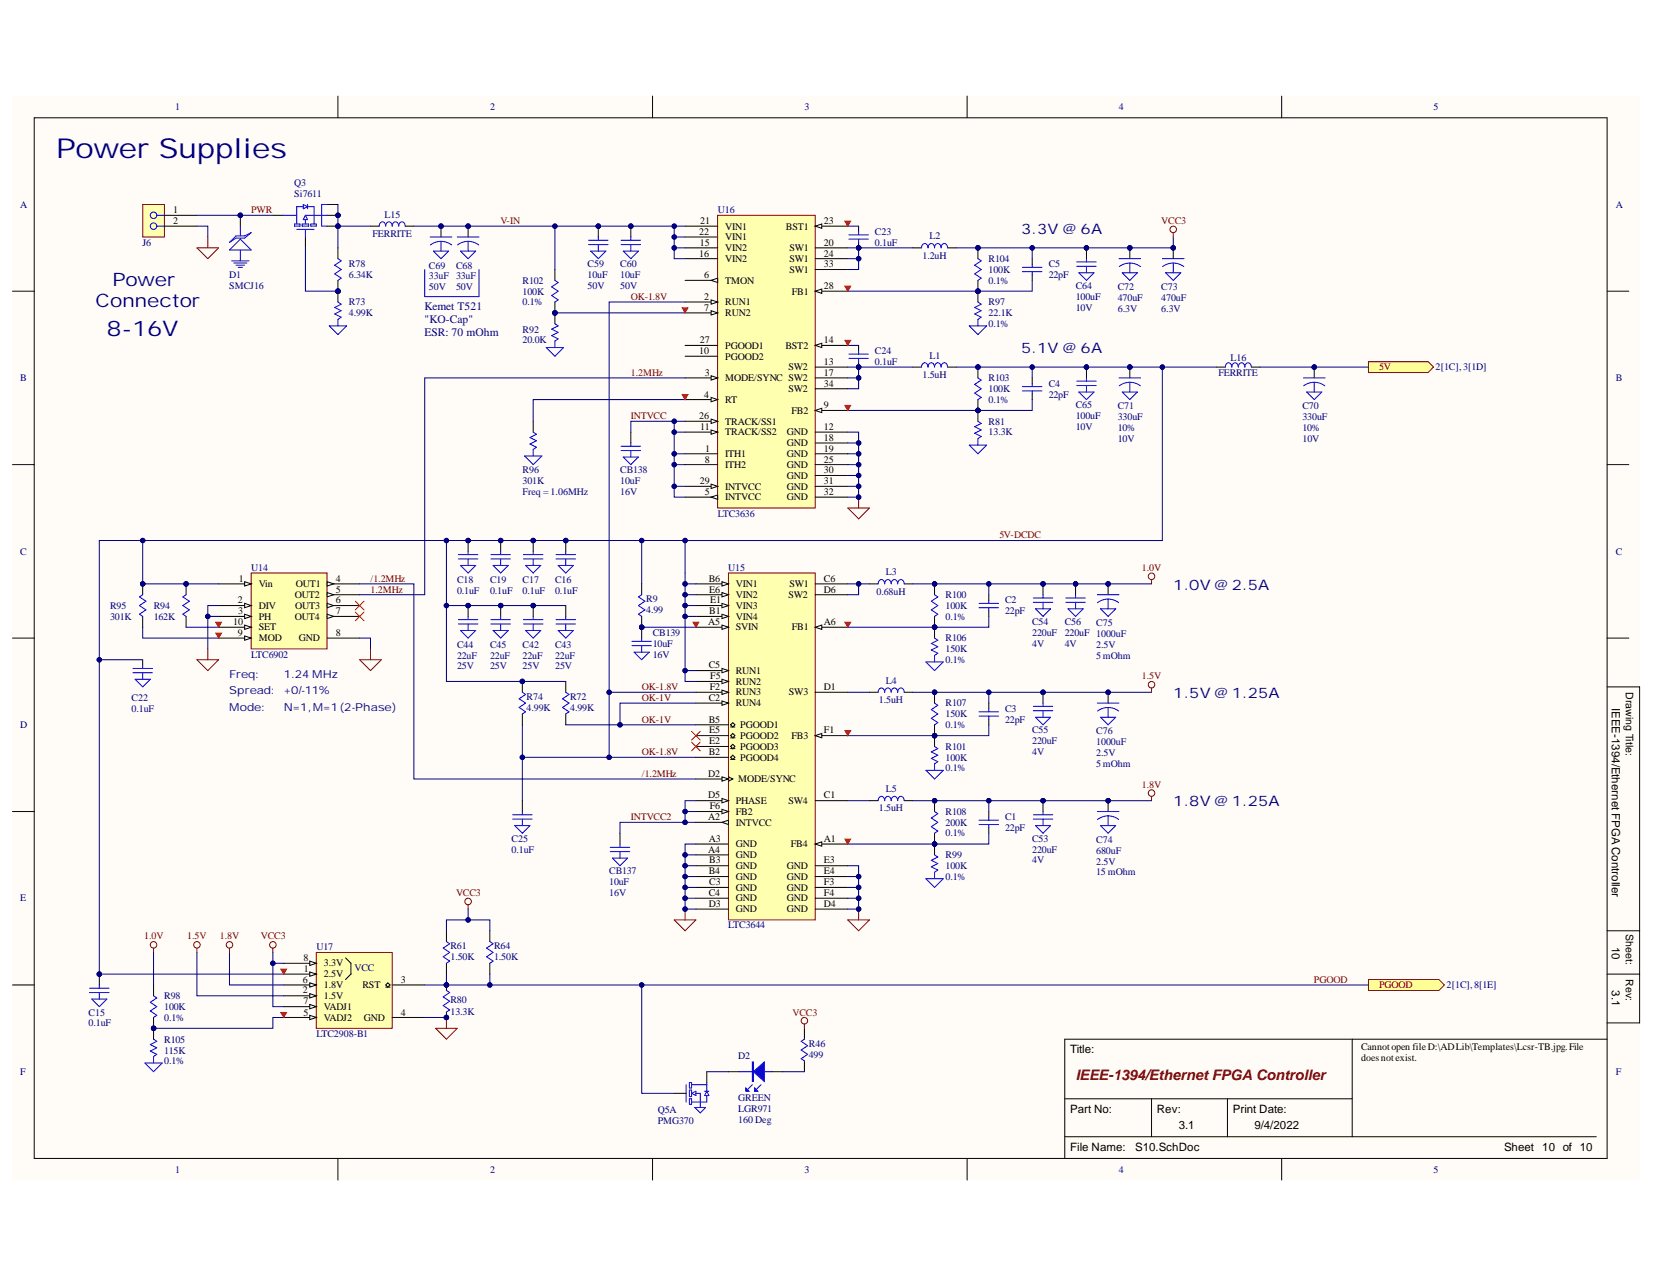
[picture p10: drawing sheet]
<svg xmlns="http://www.w3.org/2000/svg" width="279mm" height="216mm" viewBox="0 0 279 216" stroke-linecap="round" stroke-linejoin="round" font-family="sans-serif">
<defs><g id="words">
<text font-size="4.6" fill="#000080" x="9.5" y="26.7">Power Supplies</text>
<text font-size="3.6" fill="#000080" x="18" y="56.7">8-16V</text>
<g font-size="3.1" fill="#000080">
<text x="16.2" y="51.9">Connector</text>
<text x="19" y="48.3">Power</text>
</g>
<g font-size="2.5" fill="#000080">
<text x="172.5" y="39.6">3.3V @ 6A</text>
<text x="172.5" y="59.7">5.1V @ 6A</text>
<text x="198.2" y="99.6">1.0V @ 2.5A</text>
<text x="198.2" y="117.9">1.5V @ 1.25A</text>
<text x="198.2" y="136.2">1.8V @ 1.25A</text>
</g>
<text font-size="2.5" fill="#800000" x="181.7" y="182.4">IEEE-1394/Ethernet FPGA Controller</text>
<g font-size="1.9" fill="#000080">
<text x="71.7" y="52.4">Kemet T521</text>
<text x="71.7" y="56.8">ESR: 70 mOhm</text>
<text x="71.7" y="54.6">&quot;KO-Cap&quot;</text>
<text x="38.7" y="114.6">Freq:</text>
<text x="38.7" y="117.3">Spread:</text>
<text x="47.9" y="114.6">1.24 MHz</text>
<text x="47.9" y="117.3">+0/-11%</text>
<text x="38.7" y="120.1">Mode:</text>
<text x="47.9" y="120.1">N=1,M=1(2-Phase)</text>
</g>
<g font-size="1.9">
<text x="272.3" y="119.7" transform="rotate(90 272.3 119.7)">IEEE-1394/Ethernet FPGA Controller</text>
<text x="272.3" y="160" transform="rotate(90 272.3 160)">10</text>
<text x="272.3" y="167.3" transform="rotate(90 272.3 167.3)">3.1</text>
<text x="180.8" y="177.9">Title:</text>
<text x="180.8" y="187.9">Part No:</text>
<text x="195.4" y="187.9">Rev:</text>
<text x="199.1" y="190.7">3.1</text>
<text x="208.3" y="187.9">Print Date:</text>
<text x="211.9" y="190.7">9/4/2022</text>
<text x="180.8" y="194.4">File Name:</text>
<text x="191.8" y="194.4">S10.SchDoc</text>
<text x="254.1" y="194.4">Sheet</text>
<text x="260.5" y="194.4">10 of 10</text>
</g>
<g font-size="1.8">
<text x="274.6" y="117" transform="rotate(90 274.6 117)">Drawing Title:</text>
<text x="274.6" y="157.8" transform="rotate(90 274.6 157.8)">Sheet:</text>
<text x="274.6" y="165.5" transform="rotate(90 274.6 165.5)">Rev:</text>
</g>
<g font-size="1.7" fill="#000080">
<text x="29.6" y="18.6">1</text>
<text x="82.8" y="18.6">2</text>
<text x="135.9" y="18.6">3</text>
<text x="189" y="18.6">4</text>
<text x="242.2" y="18.6">5</text>
<text x="3.4" y="35.1">A</text>
<text x="49.7" y="31.4">Q3</text>
<text x="49.7" y="33.3">Si7611</text>
<text x="272.9" y="35.1">A</text>
<text x="24.1" y="41.5">J6</text>
<text x="62.9" y="40.1">FERRITE</text>
<text x="64.9" y="36.8">L15</text>
<text x="121.3" y="36">U16</text>
<text x="147.8" y="39.6">C23</text>
<text x="147.8" y="41.5">0.1uF</text>
<text x="157" y="40.4">L2</text>
<text x="38.7" y="47">D1</text>
<text x="58.9" y="45.1">R78</text>
<text x="58.9" y="47">6.34K</text>
<text x="72.5" y="45.4">C69</text>
<text x="72.5" y="47.2">33uF</text>
<text x="77" y="45.4">C68</text>
<text x="77" y="47.2">33uF</text>
<text x="88.3" y="47.9">R102</text>
<text x="99.3" y="45.1">C59</text>
<text x="99.3" y="47">10uF</text>
<text x="104.8" y="45.1">C60</text>
<text x="104.8" y="47">10uF</text>
<text x="155.8" y="43.7">1.2uH</text>
<text x="167" y="47.9">0.1%</text>
<text x="167" y="44.3">R104</text>
<text x="167" y="46.1">100K</text>
<text x="177.1" y="45.1">C5</text>
<text x="177.1" y="47">22pF</text>
<text x="38.7" y="48.9">SMCJ16</text>
<text x="58.9" y="51.6">R73</text>
<text x="58.9" y="53.4">4.99K</text>
<text x="72.5" y="49">50V</text>
<text x="77" y="49">50V</text>
<text x="88.3" y="51.6">0.1%</text>
<text x="88.3" y="49.8">100K</text>
<text x="99.3" y="48.9">50V</text>
<text x="104.8" y="48.9">50V</text>
<text x="167" y="51.6">R97</text>
<text x="167" y="53.4">22.1K</text>
<text x="181.7" y="52.5">10V</text>
<text x="181.7" y="48.9">C64</text>
<text x="181.7" y="50.7">100uF</text>
<text x="188.8" y="52.7">6.3V</text>
<text x="188.8" y="49">C72</text>
<text x="188.8" y="50.9">470uF</text>
<text x="196.2" y="52.7">6.3V</text>
<text x="196.2" y="49">C73</text>
<text x="196.2" y="50.9">470uF</text>
<text x="88.3" y="56.2">R92</text>
<text x="88.3" y="58">20.0K</text>
<text x="147.8" y="59.8">C24</text>
<text x="167" y="55.3">0.1%</text>
<text x="3.4" y="64.4">B</text>
<text x="147.8" y="61.7">0.1uF</text>
<text x="155.8" y="63.9">1.5uH</text>
<text x="157" y="60.6">L1</text>
<text x="167" y="64.4">R103</text>
<text x="177.1" y="65.3">C4</text>
<text x="205.8" y="63.5">FERRITE</text>
<text x="207.8" y="60.9">L16</text>
<text x="242.5" y="62.5">2[1C],3[1D]</text>
<text x="272.9" y="64.4">B</text>
<text x="167" y="71.8">R81</text>
<text x="167" y="68">0.1%</text>
<text x="167" y="66.3">100K</text>
<text x="177.1" y="67.2">22pF</text>
<text x="181.7" y="69">C65</text>
<text x="181.7" y="70.8">100uF</text>
<text x="188.8" y="69.1">C71</text>
<text x="188.8" y="71">330uF</text>
<text x="220" y="69.1">C70</text>
<text x="220" y="71">330uF</text>
<text x="167" y="73.5">13.3K</text>
<text x="181.7" y="72.7">10V</text>
<text x="188.8" y="74.6">10V</text>
<text x="188.8" y="72.9">10%</text>
<text x="220" y="74.6">10V</text>
<text x="220" y="72.9">10%</text>
<text x="88.3" y="83.7">Freq = 1.06MHz</text>
<text x="88.3" y="80">R96</text>
<text x="88.3" y="81.8">301K</text>
<text x="104.8" y="83.7">16V</text>
<text x="104.8" y="80">CB138</text>
<text x="104.8" y="81.8">10uF</text>
<text x="121.3" y="87.3">LTC3636</text>
<text x="3.4" y="93.7">C</text>
<text x="272.9" y="93.7">C</text>
<text x="42.4" y="96.4">U14</text>
<text x="77.2" y="98.5">C18</text>
<text x="77.2" y="100.3">0.1uF</text>
<text x="82.8" y="98.5">C19</text>
<text x="82.8" y="100.3">0.1uF</text>
<text x="88.3" y="98.5">C17</text>
<text x="88.3" y="100.3">0.1uF</text>
<text x="93.8" y="98.5">C16</text>
<text x="93.8" y="100.3">0.1uF</text>
<text x="109.2" y="101.8">R9</text>
<text x="123" y="96.4">U15</text>
<text x="148.1" y="100.5">0.68uH</text>
<text x="149.7" y="97.2">L3</text>
<text x="159.7" y="101">R100</text>
<text x="169.8" y="101.9">C2</text>
<text x="18.6" y="102.9">R95</text>
<text x="18.6" y="104.7">301K</text>
<text x="26" y="102.9">R94</text>
<text x="26" y="104.7">162K</text>
<text x="109.2" y="103.6">4.99</text>
<text x="110.3" y="107.4">CB139</text>
<text x="159.7" y="104.7">0.1%</text>
<text x="159.7" y="102.9">100K</text>
<text x="169.8" y="103.8">22pF</text>
<text x="174.4" y="105.6">C54</text>
<text x="174.4" y="107.4">220uF</text>
<text x="179.9" y="105.6">C56</text>
<text x="179.9" y="107.4">220uF 1000uF</text>
<text x="185.2" y="105.8">C75</text>
<text x="42.4" y="111.1">LTC6902</text>
<text x="77.2" y="113.1">25V</text>
<text x="77.2" y="109.4">C44</text>
<text x="77.2" y="111.3">22uF</text>
<text x="82.8" y="113.1">25V</text>
<text x="82.8" y="109.4">C45</text>
<text x="82.8" y="111.3">22uF</text>
<text x="88.3" y="113.1">25V</text>
<text x="88.3" y="109.4">C42</text>
<text x="88.3" y="111.3">22uF</text>
<text x="93.8" y="113.1">25V</text>
<text x="93.8" y="109.4">C43</text>
<text x="93.8" y="111.3">22uF</text>
<text x="110.3" y="111.1">16V</text>
<text x="110.3" y="109.3">10uF</text>
<text x="159.7" y="112">0.1%</text>
<text x="159.7" y="108.3">R106</text>
<text x="159.7" y="110.2">150K</text>
<text x="174.4" y="109.3">4V</text>
<text x="179.9" y="109.3">4V</text>
<text x="185.2" y="109.4">2.5V</text>
<text x="185.2" y="111.3">5mOhm</text>
<text x="22.2" y="118.4">C22</text>
<text x="89" y="118.2">R74</text>
<text x="96.3" y="118.2">R72</text>
<text x="148.5" y="118.8">1.5uH</text>
<text x="149.7" y="115.5">L4</text>
<text x="159.7" y="119.3">R107</text>
<text x="3.4" y="123">D</text>
<text x="22.2" y="120.3">0.1uF</text>
<text x="89" y="120.1">4.99K</text>
<text x="96.3" y="120.1">4.99K</text>
<text x="159.7" y="123">0.1%</text>
<text x="159.7" y="121.2">150K</text>
<text x="169.8" y="120.3">C3</text>
<text x="169.8" y="122.1">22pF</text>
<text x="174.4" y="123.9">C55</text>
<text x="174.4" y="125.8">220uF</text>
<text x="185.2" y="124.1">C76</text>
<text x="185.2" y="125.9">1000uF</text>
<text x="159.7" y="130.3">0.1%</text>
<text x="159.7" y="126.7">R101</text>
<text x="159.7" y="128.5">100K</text>
<text x="174.4" y="127.6">4V</text>
<text x="185.2" y="127.8">2.5V</text>
<text x="185.2" y="129.6">5mOhm</text>
<text x="148.5" y="137.1">1.5uH</text>
<text x="149.7" y="133.8">L5</text>
<text x="159.7" y="137.7">R108</text>
<text x="86.4" y="142.2">C25</text>
<text x="159.7" y="141.3">0.1%</text>
<text x="159.7" y="139.5">200K</text>
<text x="169.8" y="138.6">C1</text>
<text x="169.8" y="140.4">22pF</text>
<text x="174.4" y="142.2">C53</text>
<text x="185.2" y="142.4">C74</text>
<text x="86.4" y="144.1">0.1uF</text>
<text x="102.9" y="147.7">CB137</text>
<text x="102.9" y="149.6">10uF</text>
<text x="159.7" y="148.7">0.1%</text>
<text x="159.7" y="145">R99</text>
<text x="159.7" y="146.8">100K</text>
<text x="174.4" y="145.9">4V</text>
<text x="174.4" y="144.1">220uF</text>
<text x="185.2" y="146.1">2.5V</text>
<text x="185.2" y="147.9">15 mOhm</text>
<text x="185.2" y="144.3">680uF</text>
<text x="3.4" y="152.3">E</text>
<text x="102.9" y="151.4">16V</text>
<text x="53.4" y="160.6">U17</text>
<text x="76.1" y="160.4">R61</text>
<text x="83.5" y="160.4">R64</text>
<text x="123" y="156.9">LTC3644</text>
<text x="59.9" y="164">VCC</text>
<text x="76.1" y="162.2">1.50K</text>
<text x="83.5" y="162.2">1.50K</text>
<text x="244.4" y="167">2[1C],8[1E]</text>
<text x="15" y="171.6">C15</text>
<text x="15" y="173.3">0.1uF</text>
<text x="27.7" y="172.5">0.1%</text>
<text x="27.7" y="168.8">R98</text>
<text x="27.7" y="170.6">100K</text>
<text x="76.1" y="169.5">R80</text>
<text x="76.1" y="171.4">13.3K</text>
<text x="27.7" y="179.8">0.1%</text>
<text x="27.7" y="176.1">R105</text>
<text x="27.7" y="178">115K</text>
<text x="53.4" y="175.2">LTC2908-B1</text>
<text x="124.7" y="178.8">D2</text>
<text x="136.6" y="176.9">R46</text>
<text x="136.6" y="178.7">499</text>
<text x="3.4" y="181.6">F</text>
<text x="272.9" y="181.6">F</text>
<text x="111.1" y="188">Q5A</text>
<text x="111.1" y="189.8">PMG370</text>
<text x="124.7" y="186">GREEN</text>
<text x="124.7" y="187.9">LGR971</text>
<text x="124.7" y="189.6">160 Deg</text>
<text x="29.6" y="198.1">1</text>
<text x="82.8" y="198.1">2</text>
<text x="135.9" y="198.1">3</text>
<text x="189" y="198.1">4</text>
<text x="242.2" y="198.1">5</text>
</g>
<g font-size="1.7">
<text x="29.3" y="36">1</text>
<text x="29.3" y="37.9">2</text>
<text x="118.1" y="39.6">22</text>
<text x="118.2" y="41.5">15</text>
<text x="118.3" y="37.9">21</text>
<text x="122.5" y="38.8">VIN1</text>
<text x="122.5" y="40.6">VIN1</text>
<text x="132.8" y="38.8">BST1</text>
<text x="139.2" y="41.5">20</text>
<text x="139.2" y="37.9">23</text>
<text x="118.1" y="43.4">16</text>
<text x="119" y="47">6</text>
<text x="122.5" y="47.9">TMON</text>
<text x="122.5" y="42.4">VIN2</text>
<text x="122.5" y="44.3">VIN2</text>
<text x="133.3" y="42.4">SW1</text>
<text x="133.3" y="44.3">SW1</text>
<text x="133.3" y="46.1">SW1</text>
<text x="139.2" y="43.4">24</text>
<text x="139.2" y="45.1">33</text>
<text x="119" y="52.5">7</text>
<text x="119" y="50.7">2</text>
<text x="122.5" y="53.4">RUN2</text>
<text x="122.5" y="51.6">RUN1</text>
<text x="133.8" y="49.8">FB1</text>
<text x="139.2" y="48.9">28</text>
<text x="118.1" y="59.8">10</text>
<text x="118.2" y="58">27</text>
<text x="122.5" y="58.9">PGOOD1</text>
<text x="132.7" y="58.9">BST2</text>
<text x="139.2" y="58">14</text>
<text x="119.1" y="63.5">3</text>
<text x="122.5" y="64.4">MODE/SYNC SW2</text>
<text x="122.5" y="60.8">PGOOD2</text>
<text x="133.2" y="62.5">SW2</text>
<text x="139.2" y="61.7">13</text>
<text x="139.2" y="63.5">17</text>
<text x="139.2" y="65.3">34</text>
<text x="118.1" y="70.8">26</text>
<text x="119" y="67.2">4</text>
<text x="122.5" y="68">RT</text>
<text x="122.5" y="71.8">TRACK/SS1</text>
<text x="133.2" y="66.3">SW2</text>
<text x="133.7" y="69.9">FB2</text>
<text x="139.2" y="69">9</text>
<text x="118.3" y="72.7">11</text>
<text x="119.1" y="76.3">1</text>
<text x="122.5" y="77.2">ITH1</text>
<text x="122.5" y="73.5">TRACK/SS2</text>
<text x="132.9" y="77.2">GND</text>
<text x="132.9" y="73.5">GND</text>
<text x="132.9" y="75.4">GND</text>
<text x="139.2" y="76.3">19</text>
<text x="139.2" y="72.7">12</text>
<text x="139.2" y="74.5">18</text>
<text x="118.2" y="81.8">29</text>
<text x="119.1" y="83.7">5</text>
<text x="119.1" y="78.2">8</text>
<text x="122.5" y="82.7">INTVCC</text>
<text x="122.5" y="79">ITH2</text>
<text x="132.9" y="79">GND</text>
<text x="132.9" y="80.9">GND</text>
<text x="132.9" y="82.7">GND</text>
<text x="139.2" y="78.2">25</text>
<text x="139.2" y="80">30</text>
<text x="139.2" y="81.8">31</text>
<text x="139.2" y="83.7">32</text>
<text x="122.5" y="84.5">INTVCC</text>
<text x="132.9" y="84.5">GND</text>
<text x="40.2" y="101.9">2</text>
<text x="40.3" y="98.3">1</text>
<text x="43.7" y="99.2">Vin</text>
<text x="49.8" y="101">OUT2</text>
<text x="50" y="99.2">OUT1</text>
<text x="56.7" y="98.3">4</text>
<text x="56.7" y="100.1">5</text>
<text x="56.7" y="101.9">6</text>
<text x="119.7" y="98.3">B6</text>
<text x="119.8" y="100.1">E6</text>
<text x="120" y="101.9">E1</text>
<text x="124.3" y="99.2">VIN1</text>
<text x="124.3" y="101">VIN2</text>
<text x="133.2" y="101">SW2</text>
<text x="133.3" y="99.2">SW1</text>
<text x="139.2" y="98.3">C6</text>
<text x="139.2" y="100.1">D6</text>
<text x="39.4" y="105.6">10</text>
<text x="40.2" y="107.4">9</text>
<text x="40.2" y="103.8">3</text>
<text x="43.7" y="106.5">SET</text>
<text x="43.7" y="104.7">PH</text>
<text x="43.7" y="102.9">DIV</text>
<text x="49.8" y="104.7">OUT4</text>
<text x="49.9" y="102.9">OUT3</text>
<text x="56.7" y="107.4">8</text>
<text x="56.7" y="103.8">7</text>
<text x="119.6" y="105.6">A5</text>
<text x="119.8" y="103.8">B1</text>
<text x="124.3" y="102.9">VIN3</text>
<text x="124.3" y="104.7">VIN4</text>
<text x="124.3" y="106.5">SVIN</text>
<text x="133.8" y="106.5">FB1</text>
<text x="139.2" y="105.6">A6</text>
<text x="43.7" y="108.3">MOD</text>
<text x="50.5" y="108.3">GND</text>
<text x="119.7" y="112.9">C5</text>
<text x="124.3" y="113.8">RUN1</text>
<text x="119.7" y="118.4">C2</text>
<text x="119.9" y="116.6">F2</text>
<text x="120" y="114.8">F5</text>
<text x="124.3" y="115.7">RUN2</text>
<text x="124.3" y="119.3">RUN4</text>
<text x="124.3" y="117.5">RUN3</text>
<text x="133.3" y="117.5">SW3</text>
<text x="139.2" y="116.6">D1</text>
<text x="119.7" y="122.1">B5</text>
<text x="119.8" y="125.8">E2</text>
<text x="119.8" y="123.9">E5</text>
<text x="125.1" y="124.8">PGOOD2</text>
<text x="125.1" y="123">PGOOD1</text>
<text x="133.7" y="124.8">FB3</text>
<text x="139.2" y="123.9">F1</text>
<text x="119.6" y="131.2">D2</text>
<text x="119.7" y="127.6">B2</text>
<text x="125.1" y="128.5">PGOOD4</text>
<text x="125.1" y="126.7">PGOOD3</text>
<text x="119.6" y="134.9">D5</text>
<text x="119.9" y="136.7">F6</text>
<text x="124.3" y="135.8">PHASE</text>
<text x="124.3" y="137.7">FB2</text>
<text x="124.7" y="132.2">MODE/SYNC</text>
<text x="133.2" y="135.8">SW4</text>
<text x="139.2" y="134.9">C1</text>
<text x="119.6" y="138.6">A2</text>
<text x="119.7" y="142.2">A3</text>
<text x="124.3" y="139.5">INTVCC</text>
<text x="124.3" y="143.2">GND</text>
<text x="133.6" y="143.2">FB4</text>
<text x="139.2" y="142.2">A1</text>
<text x="119.6" y="144.1">A4</text>
<text x="119.7" y="147.7">B4</text>
<text x="119.8" y="149.6">C3</text>
<text x="119.8" y="145.9">B3</text>
<text x="124.3" y="148.7">GND</text>
<text x="124.3" y="145">GND</text>
<text x="124.3" y="146.8">GND</text>
<text x="132.9" y="148.7">GND</text>
<text x="132.9" y="146.8">GND</text>
<text x="139.2" y="147.7">E4</text>
<text x="139.2" y="149.6">F3</text>
<text x="139.2" y="145.9">E3</text>
<text x="119.7" y="153.2">D3</text>
<text x="119.7" y="151.4">C4</text>
<text x="124.3" y="154.1">GND</text>
<text x="124.3" y="150.5">GND</text>
<text x="124.3" y="152.3">GND</text>
<text x="132.9" y="150.5">GND</text>
<text x="132.9" y="152.3">GND</text>
<text x="132.9" y="154.1">GND</text>
<text x="139.2" y="151.4">F4</text>
<text x="139.2" y="153.2">D4</text>
<text x="51.2" y="166.1">6</text>
<text x="51.2" y="167.8">2</text>
<text x="51.2" y="162.3">8</text>
<text x="51.3" y="164.2">1</text>
<text x="54.7" y="165.1">2.5V</text>
<text x="54.7" y="163.3">3.3V</text>
<text x="54.7" y="167">1.8V</text>
<text x="61.2" y="167">RST</text>
<text x="67.7" y="166.1">3</text>
<text x="51.2" y="169.7">7</text>
<text x="51.2" y="171.6">5</text>
<text x="54.7" y="170.6">VADJ1</text>
<text x="54.7" y="172.5">VADJ2</text>
<text x="54.7" y="168.8">1.5V</text>
<text x="61.5" y="172.5">GND</text>
<text x="67.7" y="171.6">4</text>
<text x="229.9" y="177.4">Cannotopen fileD:\ADLib\Templates\Lcsr-TB.jpg.File</text>
<text x="229.9" y="179.2">doesnotexist.</text>
</g>
<g font-size="1.7" fill="#800000">
<text x="42.4" y="36">PWR</text>
<text x="84.6" y="37.9">V-IN</text>
<text x="196.2" y="37.9">VCC3</text>
<text x="106.5" y="50.7">OK-1.8V</text>
<text x="106.5" y="63.5">1.2MHz</text>
<text x="233" y="62.5">5V</text>
<text x="106.5" y="70.8">INTVCC</text>
<text x="168.9" y="90.9">5V-DCDC</text>
<text x="62.6" y="100.1">1.2MHz</text>
<text x="62.6" y="98.3">/1.2MHz</text>
<text x="192.9" y="96.4">1.0V</text>
<text x="108.4" y="118.4">OK-1V</text>
<text x="108.4" y="116.6">OK-1.8V</text>
<text x="192.9" y="114.8">1.5V</text>
<text x="108.4" y="122.1">OK-1V</text>
<text x="108.4" y="131.2">/1.2MHz</text>
<text x="108.4" y="127.6">OK-1.8V</text>
<text x="192.9" y="133.1">1.8V</text>
<text x="106.5" y="138.6">INTVCC2</text>
<text x="77" y="151.4">VCC3</text>
<text x="24.4" y="158.7">1.0V</text>
<text x="31.6" y="158.7">1.5V</text>
<text x="37.1" y="158.7">1.8V</text>
<text x="44.1" y="158.7">VCC3</text>
<text x="222" y="166.1">PGOOD</text>
<text x="233" y="167">PGOOD</text>
<text x="133.9" y="171.6">VCC3</text>
</g>
</g></defs>
<g fill="#fffcf8">
<path d="M2.1 16.2h274.9v183.2h-274.9z" fill-rule="evenodd"/>
<path d="M2.1 16.2h274.9v183.2h-274.9z" fill-rule="evenodd"/>
</g>
<g fill="none" stroke="#000" stroke-width=".17">
<path d="M5.8 19.9h265.7v175.8h-265.7zM57.1 16.2v3.7M110.2 16.2v3.7M163.4 16.2v3.7M216.5 16.2v3.7M2.1 49.2h3.7M271.5 49.2h3.6M2.1 78.5h3.7M271.5 78.5h3.6M146.9 98.6h1.4M152.7 98.6h1.5M2.1 107.8h3.7"/>
<path d="M146.9 116.9h1.4M152.7 116.9h1.5M271.5 107.8h3.6M271.5 116h5.5v56.8h-5.5M2.1 137.1h3.7M271.5 157.2h5.5M2.1 166.4h3.7M228.4 175.6v16.4M271.5 164.6h5.5M271.5 175.6h-91.6v20.1M57.1 195.7v3.7M110.2 195.7v3.7"/>
<path d="M163.4 195.7v3.7M179.9 185.6h48.5M179.9 192h89.7M194.5 185.6v6.4M207.3 185.6v6.4M216.5 195.7v3.7"/>
</g>
<path d="M148.3 98.6a.57 .57 0 0 1 .6-.7 .57 .57 0 0 1 .5 .7 .57 .57 0 0 1 .6-.7 .57 .57 0 0 1 .5 .7 .57 .57 0 0 1 .6-.7 .57 .57 0 0 1 .5 .7 .57 .57 0 0 1 .6-.7 .57 .57 0 0 1 .5 .7M148.3 116.9a.57 .57 0 0 1 .6-.7 .57 .57 0 0 1 .5 .7 .57 .57 0 0 1 .6-.7 .57 .57 0 0 1 .5 .7 .57 .57 0 0 1 .6-.7 .57 .57 0 0 1 .5 .7 .57 .57 0 0 1 .6-.7 .57 .57 0 0 1 .5 .7" fill="none" stroke="#00f" stroke-width=".17"/>
<circle cx="157.9" cy="98.6" r=".37" fill="#000080"/>
<circle cx="157.9" cy="98.6" r=".37" fill="none" stroke="#000080" stroke-width=".17"/>
<circle cx="157.9" cy="106" r=".37" fill="#000080"/>
<circle cx="157.9" cy="106" r=".37" fill="none" stroke="#000080" stroke-width=".17"/>
<path d="M157.9 98.6v1.9" fill="none" stroke="#000" stroke-width=".17"/>
<circle cx="157.9" cy="98.6" r=".37" fill="#000080"/>
<circle cx="157.9" cy="98.6" r=".37" fill="none" stroke="#000080" stroke-width=".17"/>
<path d="M157.9 104.1v1.9" fill="none" stroke="#000" stroke-width=".17"/>
<circle cx="157.9" cy="106" r=".37" fill="#000080"/>
<circle cx="157.9" cy="106" r=".37" fill="none" stroke="#000080" stroke-width=".17"/>
<path d="M157.9 100.5l.5 .3-1.1 .8 1.1 .7-1.1 .7 1.1 .8-.5 .3" fill="none" stroke="#00f" stroke-width=".17"/>
<circle cx="190.9" cy="41.9" r=".37" fill="#000080"/>
<circle cx="190.9" cy="41.9" r=".37" fill="none" stroke="#000080" stroke-width=".17"/>
<path d="M190.9 41.9v1.8" fill="none" stroke="#000" stroke-width=".17"/>
<circle cx="190.9" cy="41.9" r=".37" fill="#000080"/>
<circle cx="190.9" cy="41.9" r=".37" fill="none" stroke="#000080" stroke-width=".17"/>
<path d="M189 43.7h3.7M189.6 46.1h2.5l-1.2 1.3zM190.9 44.4l1.1 .3 .6 .3M190.9 44.4l-1.2 .3-.6 .3M190.9 44.4v1.7" fill="none" stroke="#00f" stroke-width=".17"/>
<circle cx="157.9" cy="106" r=".37" fill="#000080"/>
<circle cx="157.9" cy="106" r=".37" fill="none" stroke="#000080" stroke-width=".17"/>
<path d="M157.9 106v1.8" fill="none" stroke="#000" stroke-width=".17"/>
<circle cx="157.9" cy="106" r=".37" fill="#000080"/>
<circle cx="157.9" cy="106" r=".37" fill="none" stroke="#000080" stroke-width=".17"/>
<path d="M156.4 111.8h2.9l-1.4 1.5zM157.9 107.8l.5 .4-1.1 .5 1.1 .6-1.1 .5 1.1 .6-.5 .3v1.1M165.4 102.7h3.3M165.4 101.9h3.3M167 101.4v.5M167 102.7v.5" fill="none" stroke="#00f" stroke-width=".17"/>
<path d="M167 100.5v.9M167 103.2v.9" fill="none" stroke="#000" stroke-width=".17"/>
<circle cx="176.2" cy="98.6" r=".37" fill="#000080"/>
<circle cx="176.2" cy="98.6" r=".37" fill="none" stroke="#000080" stroke-width=".17"/>
<path d="M176.2 98.6v1.9" fill="none" stroke="#000" stroke-width=".17"/>
<circle cx="176.2" cy="98.6" r=".37" fill="#000080"/>
<circle cx="176.2" cy="98.6" r=".37" fill="none" stroke="#000080" stroke-width=".17"/>
<path d="M174.5 101.8h3.3M174.5 101h3.3M174.9 102.9h2.6l-1.3 1.2zM176.2 100.5v.5M176.2 101.8v1.1" fill="none" stroke="#00f" stroke-width=".17"/>
<circle cx="157.9" cy="117" r=".37" fill="#000080"/>
<circle cx="157.9" cy="117" r=".37" fill="none" stroke="#000080" stroke-width=".17"/>
<circle cx="157.9" cy="124.3" r=".37" fill="#000080"/>
<circle cx="157.9" cy="124.3" r=".37" fill="none" stroke="#000080" stroke-width=".17"/>
<path d="M157.9 116.9v1.9" fill="none" stroke="#000" stroke-width=".17"/>
<circle cx="157.9" cy="117" r=".37" fill="#000080"/>
<circle cx="157.9" cy="117" r=".37" fill="none" stroke="#000080" stroke-width=".17"/>
<path d="M157.9 122.4v1.9" fill="none" stroke="#000" stroke-width=".17"/>
<circle cx="157.9" cy="124.3" r=".37" fill="#000080"/>
<circle cx="157.9" cy="124.3" r=".37" fill="none" stroke="#000080" stroke-width=".17"/>
<path d="M157.9 118.8l.5 .4-1.1 .7 1.1 .7-1.1 .7 1.1 .8-.5 .3" fill="none" stroke="#00f" stroke-width=".17"/>
<circle cx="198.2" cy="41.9" r=".37" fill="#000080"/>
<circle cx="198.2" cy="41.9" r=".37" fill="none" stroke="#000080" stroke-width=".17"/>
<path d="M198.2 41.9v1.8" fill="none" stroke="#000" stroke-width=".17"/>
<circle cx="198.2" cy="41.9" r=".37" fill="#000080"/>
<circle cx="198.2" cy="41.9" r=".37" fill="none" stroke="#000080" stroke-width=".17"/>
<path d="M196.4 43.7h3.6M196.9 46.1h2.6l-1.3 1.3zM198.2 44.4l.7 .1 1.1 .5M198.2 44.4l-.8 .1-1 .5M198.2 44.4v1.7M167 119.7v.5M165.4 121h3.3M165.4 120.2h3.3M167 121v.5" fill="none" stroke="#00f" stroke-width=".17"/>
<path d="M167 118.8v.9M167 121.5v.9" fill="none" stroke="#000" stroke-width=".17"/>
<circle cx="176.2" cy="117" r=".37" fill="#000080"/>
<circle cx="176.2" cy="117" r=".37" fill="none" stroke="#000080" stroke-width=".17"/>
<path d="M176.2 117v1.8" fill="none" stroke="#000" stroke-width=".17"/>
<circle cx="176.2" cy="117" r=".37" fill="#000080"/>
<circle cx="176.2" cy="117" r=".37" fill="none" stroke="#000080" stroke-width=".17"/>
<path d="M174.5 119.3h3.3M176.2 118.8v.5M174.5 120.1h3.3M174.9 121.2h2.6l-1.3 1.2zM176.2 120.1v1.1" fill="none" stroke="#00f" stroke-width=".17"/>
<circle cx="157.9" cy="124.3" r=".37" fill="#000080"/>
<circle cx="157.9" cy="124.3" r=".37" fill="none" stroke="#000080" stroke-width=".17"/>
<path d="M157.9 124.3v1.8" fill="none" stroke="#000" stroke-width=".17"/>
<circle cx="157.9" cy="124.3" r=".37" fill="#000080"/>
<circle cx="157.9" cy="124.3" r=".37" fill="none" stroke="#000080" stroke-width=".17"/>
<path d="M156.4 130.1h2.9l-1.4 1.5zM157.9 126.1l.5 .4-1.1 .5 1.1 .6-1.1 .5 1.1 .6-.5 .3v1.1" fill="none" stroke="#00f" stroke-width=".17"/>
<circle cx="187.2" cy="98.6" r=".36" fill="#000080"/>
<circle cx="187.2" cy="98.6" r=".36" fill="none" stroke="#000080" stroke-width=".17"/>
<path d="M187.2 98.6v1.9" fill="none" stroke="#000" stroke-width=".17"/>
<circle cx="187.2" cy="98.6" r=".36" fill="#000080"/>
<circle cx="187.2" cy="98.6" r=".36" fill="none" stroke="#000080" stroke-width=".17"/>
<path d="M185.4 100.5h3.6M185.9 102.9h2.6l-1.3 1.2zM187.2 101.2l1.1 .2 .7 .4M187.2 101.2l-1.1 .2-.7 .4M187.2 101.2v1.7" fill="none" stroke="#00f" stroke-width=".17"/>
<circle cx="187.2" cy="135.3" r=".36" fill="#000080"/>
<circle cx="187.2" cy="135.3" r=".36" fill="none" stroke="#000080" stroke-width=".17"/>
<path d="M187.2 135.3v1.8" fill="none" stroke="#000" stroke-width=".17"/>
<circle cx="187.2" cy="135.3" r=".36" fill="#000080"/>
<circle cx="187.2" cy="135.3" r=".36" fill="none" stroke="#000080" stroke-width=".17"/>
<path d="M148.3 135.3a.57 .57 0 0 1 .6-.8 .57 .57 0 0 1 .5 .8 .57 .57 0 0 1 .6-.8 .57 .57 0 0 1 .5 .8 .57 .57 0 0 1 .6-.8 .57 .57 0 0 1 .5 .8 .57 .57 0 0 1 .6-.8 .57 .57 0 0 1 .5 .8M185.4 137.1h3.6M185.9 139.5h2.6l-1.3 1.3zM187.2 137.8l.7 .1 1.1 .5M187.2 137.8l-.8 .1-1 .5M187.2 137.8v1.7" fill="none" stroke="#00f" stroke-width=".17"/>
<path d="M146.9 135.3h1.4M152.7 135.3h1.5" fill="none" stroke="#000" stroke-width=".17"/>
<circle cx="157.9" cy="135.3" r=".37" fill="#000080"/>
<circle cx="157.9" cy="135.3" r=".37" fill="none" stroke="#000080" stroke-width=".17"/>
<circle cx="157.9" cy="142.6" r=".37" fill="#000080"/>
<circle cx="157.9" cy="142.6" r=".37" fill="none" stroke="#000080" stroke-width=".17"/>
<path d="M157.9 135.3v1.8" fill="none" stroke="#000" stroke-width=".17"/>
<circle cx="157.9" cy="135.3" r=".37" fill="#000080"/>
<circle cx="157.9" cy="135.3" r=".37" fill="none" stroke="#000080" stroke-width=".17"/>
<path d="M157.9 140.8v1.8" fill="none" stroke="#000" stroke-width=".17"/>
<circle cx="157.9" cy="142.6" r=".37" fill="#000080"/>
<circle cx="157.9" cy="142.6" r=".37" fill="none" stroke="#000080" stroke-width=".17"/>
<path d="M157.9 137.1l.5 .4-1.1 .7 1.1 .7-1.1 .8 1.1 .7-.5 .4M165.4 139.3h3.3M165.4 138.6h3.3M167 138v.6M167 139.3v.5" fill="none" stroke="#00f" stroke-width=".17"/>
<path d="M167 137.1v.9M167 139.8v1" fill="none" stroke="#000" stroke-width=".17"/>
<circle cx="176.2" cy="135.3" r=".37" fill="#000080"/>
<circle cx="176.2" cy="135.3" r=".37" fill="none" stroke="#000080" stroke-width=".17"/>
<path d="M176.2 135.3v1.8" fill="none" stroke="#000" stroke-width=".17"/>
<circle cx="176.2" cy="135.3" r=".37" fill="#000080"/>
<circle cx="176.2" cy="135.3" r=".37" fill="none" stroke="#000080" stroke-width=".17"/>
<path d="M174.5 138.4h3.3M174.5 137.6h3.3M174.9 139.5h2.6l-1.3 1.3zM176.2 137.1v.5M176.2 138.4v1.1" fill="none" stroke="#00f" stroke-width=".17"/>
<circle cx="157.9" cy="142.6" r=".37" fill="#000080"/>
<circle cx="157.9" cy="142.6" r=".37" fill="none" stroke="#000080" stroke-width=".17"/>
<path d="M157.9 142.6v1.8" fill="none" stroke="#000" stroke-width=".17"/>
<circle cx="157.9" cy="142.6" r=".37" fill="#000080"/>
<g fill="none" stroke="#000080" stroke-width=".17">
<path d="M143.2 116.9h3.7M143.2 135.3h3.7M167 140.8v1.8h-23.8"/>
<circle cx="157.9" cy="142.6" r=".37"/>
</g>
<path d="M156.4 148.4h2.9l-1.4 1.5zM157.9 144.4l.5 .4-1.1 .5 1.1 .6-1.1 .5 1.1 .6-.5 .3v1.1" fill="none" stroke="#00f" stroke-width=".17"/>
<circle cx="157.9" cy="142.6" r=".37" fill="#000080"/>
<g fill="none" stroke="#000080" stroke-width=".17">
<path d="M167 122.4v1.9h-23.8"/>
<circle cx="157.9" cy="142.6" r=".37"/>
</g>
<circle cx="157.9" cy="124.3" r=".37" fill="#000080"/>
<g fill="none" stroke="#000080" stroke-width=".17">
<path d="M167 104.1v1.9h-23.8"/>
<circle cx="157.9" cy="124.3" r=".37"/>
</g>
<circle cx="157.9" cy="106" r=".37" fill="#000080"/>
<g fill="none" stroke="#000080" stroke-width=".17">
<path d="M167 98.6v1.9"/>
<circle cx="157.9" cy="106" r=".37"/>
</g>
<circle cx="167" cy="98.6" r=".37" fill="#000080"/>
<g fill="none" stroke="#000080" stroke-width=".17">
<path d="M167 116.9v1.9"/>
<circle cx="167" cy="98.6" r=".37"/>
</g>
<circle cx="167" cy="117" r=".37" fill="#000080"/>
<g fill="none" stroke="#000080" stroke-width=".17">
<path d="M167 135.3v1.8"/>
<circle cx="167" cy="117" r=".37"/>
</g>
<circle cx="167" cy="135.3" r=".37" fill="#000080"/>
<circle cx="167" cy="135.3" r=".37" fill="none" stroke="#000080" stroke-width=".17"/>
<path d="M123.1 96.8h14.6v58.6h-14.6z" fill-rule="evenodd" fill="#ffffb0"/>
<path d="M123.1 96.8h14.6v58.6h-14.6z" fill="none" stroke="#800000" stroke-width=".17"/>
<path d="M137.7 106h5.5" fill="none" stroke="#000" stroke-width=".17"/>
<path d="M137.7 106l1.1-.4v.7z" fill="#f8fcff"/>
<path d="M117.6 98.6h5.5M137.7 106l1.1-.4v.7z" fill="none" stroke="#000" stroke-width=".17"/>
<path d="M122 98.3l1.1 .3-1.1 .4z" fill="#f8fcff"/>
<path d="M122 98.3l1.1 .3-1.1 .4zM137.7 98.6h5.5M117.6 131.6h5.5" fill="none" stroke="#000" stroke-width=".17"/>
<path d="M122 131.2l1.1 .4-1.1 .4z" fill="#f8fcff"/>
<path d="M117.6 115.1h5.5M122 131.2l1.1 .4-1.1 .4zM123.1 131.2l.7 .4-.7 .4" fill="none" stroke="#000" stroke-width=".17"/>
<path d="M122 114.8l1.1 .3-1.1 .4z" fill="#f8fcff"/>
<path d="M122 114.8l1.1 .3-1.1 .4zM117.6 138.9h5.5" fill="none" stroke="#000" stroke-width=".17"/>
<path d="M122 138.9l1.1-.3v.7z" fill="#f8fcff"/>
<path d="M117.6 135.3h5.5M122 138.9l1.1-.3v.7zM137.7 148.1h5.5" fill="none" stroke="#000" stroke-width=".17"/>
<path d="M122 134.9l1.1 .4-1.1 .3z" fill="#f8fcff"/>
<path d="M117.6 113.3h5.5M122 134.9l1.1 .4-1.1 .3z" fill="none" stroke="#000" stroke-width=".17"/>
<path d="M122 112.9l1.1 .4-1.1 .4z" fill="#f8fcff"/>
<path d="M122 112.9l1.1 .4-1.1 .4zM117.6 127.9h5.5M117.6 137.1h5.5M123.4 127.9l.4-.3 .4 .3-.4 .4zM123.4 128.3h.8M137.7 149.9h5.5" fill="none" stroke="#000" stroke-width=".17"/>
<path d="M122 136.7l1.1 .4-1.1 .4z" fill="#f8fcff"/>
<path d="M117.6 100.5h5.5M122 136.7l1.1 .4-1.1 .4z" fill="none" stroke="#000" stroke-width=".17"/>
<path d="M122 100.1l1.1 .4-1.1 .3z" fill="#f8fcff"/>
<path d="M122 100.1l1.1 .4-1.1 .3zM137.7 100.5h5.5M137.7 124.3h5.5M137.7 151.7h5.5" fill="none" stroke="#000" stroke-width=".17"/>
<path d="M137.7 124.3l1.1-.4v.7z" fill="#f8fcff"/>
<path d="M137.7 116.9h5.5M137.7 124.3l1.1-.4v.7zM137.7 142.6h5.5" fill="none" stroke="#000" stroke-width=".17"/>
<path d="M137.7 142.6l1.1-.4v.8z" fill="#f8fcff"/>
<path d="M117.6 102.3h5.5M137.7 135.3h5.5M137.7 142.6l1.1-.4v.8z" fill="none" stroke="#000" stroke-width=".17"/>
<path d="M122 101.9l1.1 .4-1.1 .4z" fill="#f8fcff"/>
<path d="M117.6 104.1h5.5M122 101.9l1.1 .4-1.1 .4z" fill="none" stroke="#000" stroke-width=".17"/>
<path d="M122 103.8l1.1 .3-1.1 .4z" fill="#f8fcff"/>
<path d="M117.6 118.8h5.5M122 103.8l1.1 .3-1.1 .4z" fill="none" stroke="#000" stroke-width=".17"/>
<path d="M122 118.4l1.1 .4-1.1 .4z" fill="#f8fcff"/>
<path d="M117.6 116.9h5.5M122 118.4l1.1 .4-1.1 .4z" fill="none" stroke="#000" stroke-width=".17"/>
<path d="M122 116.6l1.1 .3-1.1 .4z" fill="#f8fcff"/>
<g fill="none" stroke="#000" stroke-width=".17">
<path d="M117.6 106h5.5M122 116.6l1.1 .3-1.1 .4zM117.6 126.1h5.5M117.6 124.3h5.5M117.6 122.4h5.5M123.4 126.1l.4-.4 .4 .4-.4 .4zM123.4 124.3l.4-.4 .4 .4-.4 .3zM123.4 126.5h.8M123.4 124.6h.8M123.4 122.8h.8M123.8 122.1l.4 .3-.4 .4-.4-.4zM117.6 153.6h5.5"/>
<path d="M117.6 146.3h5.5M117.6 148.1h5.5M117.6 149.9h5.5M117.6 151.7h5.5M117.6 142.6h5.5M117.6 144.4h5.5M137.7 153.6h5.5M137.7 146.3h5.5"/>
</g>
<path d="M122 105.6l1.1 .4-1.1 .3z" fill="#f8fcff"/>
<path d="M122 105.6l1.1 .4-1.1 .3z" fill="none" stroke="#000" stroke-width=".17"/>
<circle cx="84.6" cy="102.3" r=".37" fill="#000080"/>
<circle cx="84.6" cy="102.3" r=".37" fill="none" stroke="#000080" stroke-width=".17"/>
<path d="M84.6 102.3v1.8" fill="none" stroke="#000" stroke-width=".17"/>
<circle cx="84.6" cy="102.3" r=".37" fill="#000080"/>
<circle cx="84.6" cy="102.3" r=".37" fill="none" stroke="#000080" stroke-width=".17"/>
<path d="M82.9 105.4h3.3M82.9 104.7h3.3M83.3 106.5h2.6l-1.3 1.3zM84.6 104.1v.6M84.6 105.4v1.1" fill="none" stroke="#00f" stroke-width=".17"/>
<circle cx="79.1" cy="102.3" r=".37" fill="#000080"/>
<circle cx="79.1" cy="102.3" r=".37" fill="none" stroke="#000080" stroke-width=".17"/>
<path d="M79.1 102.3v1.8" fill="none" stroke="#000" stroke-width=".17"/>
<circle cx="79.1" cy="102.3" r=".37" fill="#000080"/>
<circle cx="79.1" cy="102.3" r=".37" fill="none" stroke="#000080" stroke-width=".17"/>
<path d="M77.4 105.4h3.3M77.4 104.7h3.3M77.8 106.5h2.6l-1.3 1.3zM79.1 104.1v.6M79.1 105.4v1.1" fill="none" stroke="#00f" stroke-width=".17"/>
<circle cx="84.6" cy="91.3" r=".37" fill="#000080"/>
<circle cx="84.6" cy="91.3" r=".37" fill="none" stroke="#000080" stroke-width=".17"/>
<path d="M84.6 91.3v1.8" fill="none" stroke="#000" stroke-width=".17"/>
<circle cx="84.6" cy="91.3" r=".37" fill="#000080"/>
<circle cx="84.6" cy="91.3" r=".37" fill="none" stroke="#000080" stroke-width=".17"/>
<path d="M82.9 94.4h3.3M82.9 93.7h3.3M83.3 95.5h2.6l-1.3 1.3zM84.6 93.1v.6M84.6 94.4v1.1" fill="none" stroke="#00f" stroke-width=".17"/>
<circle cx="79.1" cy="91.3" r=".37" fill="#000080"/>
<circle cx="79.1" cy="91.3" r=".37" fill="none" stroke="#000080" stroke-width=".17"/>
<path d="M79.1 91.3v1.8" fill="none" stroke="#000" stroke-width=".17"/>
<circle cx="79.1" cy="91.3" r=".37" fill="#000080"/>
<circle cx="79.1" cy="91.3" r=".37" fill="none" stroke="#000080" stroke-width=".17"/>
<path d="M77.4 94.4h3.3M77.4 93.7h3.3M77.8 95.5h2.6l-1.3 1.3zM79.1 93.1v.6M79.1 94.4v1.1" fill="none" stroke="#00f" stroke-width=".17"/>
<path d="M113.9 155.4h3.7l-1.9 1.8zM115.7 153.6v1.8" fill="none" stroke="#800000" stroke-width=".17"/>
<circle cx="115.7" cy="153.6" r=".37" fill="#000080"/>
<circle cx="115.7" cy="153.6" r=".37" fill="none" stroke="#000080" stroke-width=".17"/>
<path d="M95.6 102.3v1.8" fill="none" stroke="#000" stroke-width=".17"/>
<path d="M93.9 105.4h3.3M93.9 104.7h3.3M94.3 106.5h2.5l-1.2 1.3zM95.6 104.1v.6M95.6 105.4v1.1" fill="none" stroke="#00f" stroke-width=".17"/>
<circle cx="90.1" cy="102.3" r=".37" fill="#000080"/>
<circle cx="90.1" cy="102.3" r=".37" fill="none" stroke="#000080" stroke-width=".17"/>
<path d="M90.1 102.3v1.8" fill="none" stroke="#000" stroke-width=".17"/>
<circle cx="90.1" cy="102.3" r=".37" fill="#000080"/>
<circle cx="90.1" cy="102.3" r=".37" fill="none" stroke="#000080" stroke-width=".17"/>
<path d="M88.4 105.4h3.3M88.4 104.7h3.3M88.8 106.5h2.6l-1.3 1.3zM90.1 104.1v.6M90.1 105.4v1.1" fill="none" stroke="#00f" stroke-width=".17"/>
<circle cx="95.6" cy="91.3" r=".37" fill="#000080"/>
<circle cx="95.6" cy="91.3" r=".37" fill="none" stroke="#000080" stroke-width=".17"/>
<path d="M95.6 91.3v1.8" fill="none" stroke="#000" stroke-width=".17"/>
<circle cx="95.6" cy="91.3" r=".37" fill="#000080"/>
<circle cx="95.6" cy="91.3" r=".37" fill="none" stroke="#000080" stroke-width=".17"/>
<path d="M93.9 94.4h3.3M93.9 93.7h3.3M94.3 95.5h2.5l-1.2 1.3zM95.6 93.1v.6M95.6 94.4v1.1" fill="none" stroke="#00f" stroke-width=".17"/>
<circle cx="90.1" cy="91.3" r=".37" fill="#000080"/>
<circle cx="90.1" cy="91.3" r=".37" fill="none" stroke="#000080" stroke-width=".17"/>
<path d="M90.1 91.3v1.8" fill="none" stroke="#000" stroke-width=".17"/>
<circle cx="90.1" cy="91.3" r=".37" fill="#000080"/>
<circle cx="90.1" cy="91.3" r=".37" fill="none" stroke="#000080" stroke-width=".17"/>
<path d="M88.4 94.4h3.3M88.4 93.7h3.3M88.8 95.5h2.6l-1.3 1.3zM90.1 93.1v.6M90.1 94.4v1.1M103.1 143.9h3.3M103.1 143.1h3.3M103.4 145h2.6l-1.3 1.3zM104.7 142.6v.5M104.7 143.9v1.1" fill="none" stroke="#00f" stroke-width=".17"/>
<path d="M104.7 140.8v1.8" fill="none" stroke="#000" stroke-width=".17"/>
<circle cx="108.4" cy="106" r=".37" fill="#000080"/>
<circle cx="108.4" cy="106" r=".37" fill="none" stroke="#000080" stroke-width=".17"/>
<path d="M108.4 106v1.8" fill="none" stroke="#000" stroke-width=".17"/>
<circle cx="108.4" cy="106" r=".37" fill="#000080"/>
<circle cx="108.4" cy="106" r=".37" fill="none" stroke="#000080" stroke-width=".17"/>
<path d="M106.7 109.1h3.3M106.7 108.3h3.3M107.1 110.2h2.6l-1.3 1.3zM108.4 107.8v.5M108.4 109.1v1.1" fill="none" stroke="#00f" stroke-width=".17"/>
<circle cx="108.4" cy="106" r=".37" fill="#000080"/>
<circle cx="108.4" cy="106" r=".37" fill="none" stroke="#000080" stroke-width=".17"/>
<path d="M108.4 104.1v1.9" fill="none" stroke="#000" stroke-width=".17"/>
<circle cx="108.4" cy="106" r=".37" fill="#000080"/>
<g fill="none" stroke="#000080" stroke-width=".17">
<path d="M117.6 142.6h-1.9v11h1.9"/>
<circle cx="108.4" cy="106" r=".37"/>
</g>
<path d="M108.4 98.6v1.9" fill="none" stroke="#000" stroke-width=".17"/>
<path d="M108.4 100.5l-.6 .3 1.1 .8-1.1 .7 1.1 .7-1.1 .8 .6 .3" fill="none" stroke="#00f" stroke-width=".17"/>
<circle cx="115.7" cy="144.4" r=".37" fill="#000080"/>
<circle cx="115.7" cy="144.4" r=".37" fill="none" stroke="#000080" stroke-width=".17"/>
<circle cx="115.7" cy="146.3" r=".37" fill="#000080"/>
<circle cx="115.7" cy="146.3" r=".37" fill="none" stroke="#000080" stroke-width=".17"/>
<circle cx="115.7" cy="148.1" r=".37" fill="#000080"/>
<circle cx="115.7" cy="148.1" r=".37" fill="none" stroke="#000080" stroke-width=".17"/>
<circle cx="115.7" cy="149.9" r=".37" fill="#000080"/>
<circle cx="115.7" cy="149.9" r=".37" fill="none" stroke="#000080" stroke-width=".17"/>
<circle cx="115.7" cy="151.7" r=".37" fill="#000080"/>
<circle cx="115.7" cy="151.7" r=".37" fill="none" stroke="#000080" stroke-width=".17"/>
<circle cx="115.7" cy="153.6" r=".37" fill="#000080"/>
<g fill="none" stroke="#000080" stroke-width=".17">
<path d="M115.7 151.7h1.9"/>
<circle cx="115.7" cy="153.6" r=".37"/>
</g>
<circle cx="115.7" cy="151.7" r=".37" fill="#000080"/>
<g fill="none" stroke="#000080" stroke-width=".17">
<path d="M115.7 149.9h1.9"/>
<circle cx="115.7" cy="151.7" r=".37"/>
</g>
<circle cx="115.7" cy="149.9" r=".37" fill="#000080"/>
<g fill="none" stroke="#000080" stroke-width=".17">
<path d="M115.7 148.1h1.9"/>
<circle cx="115.7" cy="149.9" r=".37"/>
</g>
<circle cx="115.7" cy="148.1" r=".37" fill="#000080"/>
<g fill="none" stroke="#000080" stroke-width=".17">
<path d="M115.7 146.3h1.9"/>
<circle cx="115.7" cy="148.1" r=".37"/>
</g>
<circle cx="115.7" cy="146.3" r=".37" fill="#000080"/>
<g fill="none" stroke="#000080" stroke-width=".17">
<path d="M115.7 144.4h1.9"/>
<circle cx="115.7" cy="146.3" r=".37"/>
</g>
<circle cx="115.7" cy="144.4" r=".37" fill="#000080"/>
<g fill="none" stroke="#000080" stroke-width=".17">
<path d="M115.7 102.3h1.9"/>
<circle cx="115.7" cy="144.4" r=".37"/>
</g>
<circle cx="115.7" cy="102.3" r=".37" fill="#000080"/>
<g fill="none" stroke="#000080" stroke-width=".17">
<path d="M115.7 100.5h1.9"/>
<circle cx="115.7" cy="102.3" r=".37"/>
</g>
<circle cx="115.7" cy="100.5" r=".37" fill="#000080"/>
<g fill="none" stroke="#000080" stroke-width=".17">
<path d="M117.6 138.9h-12.9v1.9"/>
<circle cx="115.7" cy="100.5" r=".37"/>
</g>
<circle cx="115.7" cy="138.9" r=".37" fill="#000080"/>
<g fill="none" stroke="#000080" stroke-width=".17">
<path d="M115.7 98.6h1.9"/>
<circle cx="115.7" cy="138.9" r=".37"/>
</g>
<circle cx="115.7" cy="98.6" r=".37" fill="#000080"/>
<g fill="none" stroke="#000080" stroke-width=".17">
<path d="M117.6 118.8h-12.9v3.6"/>
<circle cx="115.7" cy="98.6" r=".37"/>
</g>
<circle cx="104.7" cy="122.4" r=".37" fill="#000080"/>
<circle cx="104.7" cy="122.4" r=".37" fill="none" stroke="#000080" stroke-width=".17"/>
<path d="M143.2 155.4h3.7l-1.9 1.8zM145 153.6v1.8" fill="none" stroke="#800000" stroke-width=".17"/>
<circle cx="145" cy="153.6" r=".37" fill="#000080"/>
<g fill="none" stroke="#000080" stroke-width=".17">
<path d="M143.2 148.1h1.8"/>
<circle cx="145" cy="153.6" r=".37"/>
</g>
<circle cx="145" cy="148.1" r=".37" fill="#000080"/>
<g fill="none" stroke="#000080" stroke-width=".17">
<path d="M143.2 149.9h1.8"/>
<circle cx="145" cy="148.1" r=".37"/>
</g>
<circle cx="145" cy="149.9" r=".37" fill="#000080"/>
<g fill="none" stroke="#000080" stroke-width=".17">
<path d="M143.2 146.3h1.8v5.4h-1.8"/>
<circle cx="145" cy="149.9" r=".37"/>
</g>
<circle cx="145" cy="151.7" r=".37" fill="#000080"/>
<circle cx="145" cy="151.7" r=".37" fill="none" stroke="#000080" stroke-width=".17"/>
<circle cx="145" cy="149.9" r=".37" fill="#000080"/>
<circle cx="145" cy="149.9" r=".37" fill="none" stroke="#000080" stroke-width=".17"/>
<circle cx="145" cy="148.1" r=".37" fill="#000080"/>
<circle cx="145" cy="148.1" r=".37" fill="none" stroke="#000080" stroke-width=".17"/>
<path d="M121.2 36.4h16.5v49.4h-16.5z" fill-rule="evenodd" fill="#ffffb0"/>
<path d="M121.2 36.4h16.5v49.4h-16.5z" fill="none" stroke="#800000" stroke-width=".17"/>
<path d="M137.7 49.2h5.5M115.7 76.7h5.5" fill="none" stroke="#000" stroke-width=".17"/>
<path d="M137.7 49.2l1.1-.4v.8z" fill="#f8fcff"/>
<path d="M115.7 38.2h5.5M137.7 38.2h5.5M115.7 40h5.5M137.7 49.2l1.1-.4v.8zM137.7 41.9h5.5M137.7 43.7h5.5M137.7 45.5h5.5" fill="none" stroke="#000" stroke-width=".17"/>
<path d="M137.7 38.2l1.1-.4v.8z" fill="#f8fcff"/>
<path d="M137.7 38.2l1.1-.4v.8zM115.7 47.4h5.5" fill="none" stroke="#000" stroke-width=".17"/>
<path d="M120.1 47.4l1.1-.4v.7z" fill="#f8fcff"/>
<path d="M115.7 52.9h5.5M120.1 47.4l1.1-.4v.7z" fill="none" stroke="#000" stroke-width=".17"/>
<path d="M120.1 52.5l1.1 .4-1.1 .3z" fill="#f8fcff"/>
<path d="M120.1 52.5l1.1 .4-1.1 .3zM115.7 84h5.5" fill="none" stroke="#000" stroke-width=".17"/>
<path d="M120.1 84l1.1-.4v.8z" fill="#f8fcff"/>
<path d="M115.7 73h5.5M137.7 76.7h5.5M120.1 84l1.1-.4v.8z" fill="none" stroke="#000" stroke-width=".17"/>
<path d="M120.1 72.6l1.1 .4-1.1 .4z" fill="#f8fcff"/>
<path d="M115.7 63.8h5.5M120.1 72.6l1.1 .4-1.1 .4z" fill="none" stroke="#000" stroke-width=".17"/>
<path d="M120.1 63.5l1.1 .3-1.1 .4z" fill="#f8fcff"/>
<path d="M115.7 51h5.5M115.7 60.2h5.5M120.1 63.5l1.1 .3-1.1 .4z" fill="none" stroke="#000" stroke-width=".17"/>
<path d="M120.1 50.7l1.1 .3-1.1 .4z" fill="#f8fcff"/>
<path d="M120.1 50.7l1.1 .3-1.1 .4zM115.7 67.5h5.5" fill="none" stroke="#000" stroke-width=".17"/>
<path d="M120.1 67.1l1.1 .4-1.1 .4z" fill="#f8fcff"/>
<path d="M115.7 58.3h5.5M115.7 71.2h5.5M120.1 67.1l1.1 .4-1.1 .4z" fill="none" stroke="#000" stroke-width=".17"/>
<path d="M120.1 70.8l1.1 .4-1.1 .3z" fill="#f8fcff"/>
<path d="M120.1 70.8l1.1 .4-1.1 .3zM137.7 78.5h5.5M137.7 73h5.5M137.7 74.8h5.5M115.7 82.2h5.5M137.7 80.3h5.5M137.7 82.2h5.5M137.7 84h5.5" fill="none" stroke="#000" stroke-width=".17"/>
<path d="M120.1 81.8l1.1 .4-1.1 .3z" fill="#f8fcff"/>
<path d="M115.7 41.9h5.5M137.7 62h5.5M137.7 69.3h5.5M120.1 81.8l1.1 .4-1.1 .3z" fill="none" stroke="#000" stroke-width=".17"/>
<path d="M137.7 69.3l1.1-.3v.7z" fill="#f8fcff"/>
<path d="M115.7 43.7h5.5M137.7 58.3h5.5M115.7 78.5h5.5M137.7 69.3l1.1-.3v.7zM137.7 63.8h5.5M137.7 65.7h5.5" fill="none" stroke="#000" stroke-width=".17"/>
<path d="M137.7 58.3l1.1-.3v.7z" fill="#f8fcff"/>
<path d="M137.7 58.3l1.1-.3v.7zM154.2 41.9h1.5M160.1 41.9h1.4" fill="none" stroke="#000" stroke-width=".17"/>
<path d="M155.7 41.9a.57 .57 0 0 1 .5-.8 .57 .57 0 0 1 .6 .8 .57 .57 0 0 1 .5-.8 .57 .57 0 0 1 .6 .8 .57 .57 0 0 1 .5-.8 .57 .57 0 0 1 .6 .8 .57 .57 0 0 1 .5-.8 .57 .57 0 0 1 .6 .8" fill="none" stroke="#00f" stroke-width=".17"/>
<circle cx="165.2" cy="41.9" r=".37" fill="#000080"/>
<circle cx="165.2" cy="41.9" r=".37" fill="none" stroke="#000080" stroke-width=".17"/>
<circle cx="165.2" cy="49.2" r=".37" fill="#000080"/>
<circle cx="165.2" cy="49.2" r=".37" fill="none" stroke="#000080" stroke-width=".17"/>
<path d="M165.2 41.9v1.8" fill="none" stroke="#000" stroke-width=".17"/>
<circle cx="165.2" cy="41.9" r=".37" fill="#000080"/>
<circle cx="165.2" cy="41.9" r=".37" fill="none" stroke="#000080" stroke-width=".17"/>
<path d="M165.2 47.4v1.8" fill="none" stroke="#000" stroke-width=".17"/>
<circle cx="165.2" cy="49.2" r=".37" fill="#000080"/>
<circle cx="165.2" cy="49.2" r=".37" fill="none" stroke="#000080" stroke-width=".17"/>
<path d="M165.2 43.7l.5 .4-1.1 .7 1.1 .7-1.1 .8 1.1 .7-.5 .4" fill="none" stroke="#00f" stroke-width=".17"/>
<circle cx="165.2" cy="69.3" r=".37" fill="#000080"/>
<circle cx="165.2" cy="69.3" r=".37" fill="none" stroke="#000080" stroke-width=".17"/>
<path d="M165.2 69.3v1.9" fill="none" stroke="#000" stroke-width=".17"/>
<circle cx="165.2" cy="69.3" r=".37" fill="#000080"/>
<g fill="none" stroke="#000080" stroke-width=".17">
<path d="M174.4 67.5v1.8h-31.2"/>
<circle cx="165.2" cy="69.3" r=".37"/>
</g>
<path d="M172.7 45.9h3.3M172.7 45.2h3.3M174.4 44.6v.6M174.4 45.9v.5M163.7 75.2h3l-1.5 1.5zM165.2 71.2l.5 .3-1.1 .6 1.1 .5-1.1 .6 1.1 .5-.5 .4v1.1" fill="none" stroke="#00f" stroke-width=".17"/>
<path d="M174.4 43.7v.9M174.4 46.4v1" fill="none" stroke="#000" stroke-width=".17"/>
<circle cx="165.2" cy="69.3" r=".37" fill="#000080"/>
<circle cx="165.2" cy="69.3" r=".37" fill="none" stroke="#000080" stroke-width=".17"/>
<circle cx="145" cy="41.9" r=".37" fill="#000080"/>
<circle cx="145" cy="41.9" r=".37" fill="none" stroke="#000080" stroke-width=".17"/>
<path d="M145 38.2v.9M145 41v.9" fill="none" stroke="#000" stroke-width=".17"/>
<circle cx="145" cy="41.9" r=".37" fill="#000080"/>
<g fill="none" stroke="#000080" stroke-width=".17">
<path d="M143.2 58.3h1.8M154.2 62h-9.2v3.7h-1.8"/>
<circle cx="145" cy="41.9" r=".37"/>
</g>
<path d="M143.4 39.7h3.3M145 39.1v.6M143.4 40.4h3.3M145 40.4v.6" fill="none" stroke="#00f" stroke-width=".17"/>
<circle cx="145" cy="63.8" r=".37" fill="#000080"/>
<circle cx="145" cy="63.8" r=".37" fill="none" stroke="#000080" stroke-width=".17"/>
<circle cx="145" cy="62" r=".37" fill="#000080"/>
<g fill="none" stroke="#000080" stroke-width=".17">
<path d="M174.4 62v1.8"/>
<circle cx="145" cy="62" r=".37"/>
</g>
<circle cx="174.4" cy="62" r=".37" fill="#000080"/>
<circle cx="174.4" cy="62" r=".37" fill="none" stroke="#000080" stroke-width=".17"/>
<path d="M143.2 85.8h3.7l-1.9 1.9zM145 84v1.8" fill="none" stroke="#800000" stroke-width=".17"/>
<circle cx="145" cy="84" r=".37" fill="#000080"/>
<g fill="none" stroke="#000080" stroke-width=".17">
<path d="M143.2 73h1.8v11h-1.8"/>
<circle cx="145" cy="84" r=".37"/>
</g>
<circle cx="145" cy="84" r=".37" fill="#000080"/>
<circle cx="145" cy="84" r=".37" fill="none" stroke="#000080" stroke-width=".17"/>
<circle cx="145" cy="82.2" r=".37" fill="#000080"/>
<circle cx="145" cy="82.2" r=".37" fill="none" stroke="#000080" stroke-width=".17"/>
<circle cx="145" cy="80.3" r=".37" fill="#000080"/>
<circle cx="145" cy="80.3" r=".37" fill="none" stroke="#000080" stroke-width=".17"/>
<circle cx="145" cy="78.5" r=".37" fill="#000080"/>
<circle cx="145" cy="78.5" r=".37" fill="none" stroke="#000080" stroke-width=".17"/>
<circle cx="145" cy="76.7" r=".37" fill="#000080"/>
<circle cx="145" cy="76.7" r=".37" fill="none" stroke="#000080" stroke-width=".17"/>
<circle cx="145" cy="74.8" r=".37" fill="#000080"/>
<g fill="none" stroke="#000080" stroke-width=".17">
<path d="M143.2 74.8h1.8"/>
<circle cx="145" cy="74.8" r=".37"/>
</g>
<circle cx="145" cy="74.8" r=".37" fill="#000080"/>
<g fill="none" stroke="#000080" stroke-width=".17">
<path d="M143.2 76.7h1.8"/>
<circle cx="145" cy="74.8" r=".37"/>
</g>
<circle cx="145" cy="76.7" r=".37" fill="#000080"/>
<g fill="none" stroke="#000080" stroke-width=".17">
<path d="M143.2 78.5h1.8"/>
<circle cx="145" cy="76.7" r=".37"/>
</g>
<circle cx="145" cy="78.5" r=".37" fill="#000080"/>
<g fill="none" stroke="#000080" stroke-width=".17">
<path d="M143.2 80.3h1.8"/>
<circle cx="145" cy="78.5" r=".37"/>
</g>
<circle cx="145" cy="80.3" r=".37" fill="#000080"/>
<g fill="none" stroke="#000080" stroke-width=".17">
<path d="M143.2 82.2h1.8"/>
<circle cx="145" cy="80.3" r=".37"/>
</g>
<circle cx="145" cy="82.2" r=".37" fill="#000080"/>
<g fill="none" stroke="#000080" stroke-width=".17">
<path d="M113.9 73h1.8"/>
<circle cx="145" cy="82.2" r=".37"/>
</g>
<circle cx="113.9" cy="73" r=".36" fill="#000080"/>
<g fill="none" stroke="#000080" stroke-width=".17">
<path d="M113.9 76.7h1.8"/>
<circle cx="113.9" cy="73" r=".36"/>
</g>
<circle cx="113.9" cy="76.7" r=".37" fill="#000080"/>
<g fill="none" stroke="#000080" stroke-width=".17">
<path d="M113.9 78.5h1.8"/>
<circle cx="113.9" cy="76.7" r=".37"/>
</g>
<circle cx="113.9" cy="78.5" r=".37" fill="#000080"/>
<g fill="none" stroke="#000080" stroke-width=".17">
<path d="M113.9 82.2h1.8"/>
<circle cx="113.9" cy="78.5" r=".37"/>
</g>
<circle cx="113.9" cy="82.2" r=".37" fill="#000080"/>
<g fill="none" stroke="#000080" stroke-width=".17">
<path d="M143.2 62h1.8"/>
<circle cx="113.9" cy="82.2" r=".37"/>
</g>
<circle cx="145" cy="62" r=".37" fill="#000080"/>
<g fill="none" stroke="#000080" stroke-width=".17">
<path d="M143.2 63.8h1.8"/>
<circle cx="145" cy="62" r=".37"/>
</g>
<circle cx="145" cy="63.8" r=".37" fill="#000080"/>
<circle cx="145" cy="63.8" r=".37" fill="none" stroke="#000080" stroke-width=".17"/>
<path d="M154.2 62h1.5M160.1 62h1.4" fill="none" stroke="#000" stroke-width=".17"/>
<path d="M155.7 62a.57 .57 0 0 1 .5-.7 .57 .57 0 0 1 .6 .7 .57 .57 0 0 1 .5-.7 .57 .57 0 0 1 .6 .7 .57 .57 0 0 1 .5-.7 .57 .57 0 0 1 .6 .7 .57 .57 0 0 1 .5-.7 .57 .57 0 0 1 .6 .7" fill="none" stroke="#00f" stroke-width=".17"/>
<circle cx="165.2" cy="62" r=".37" fill="#000080"/>
<circle cx="165.2" cy="62" r=".37" fill="none" stroke="#000080" stroke-width=".17"/>
<circle cx="165.2" cy="69.3" r=".37" fill="#000080"/>
<circle cx="165.2" cy="69.3" r=".37" fill="none" stroke="#000080" stroke-width=".17"/>
<path d="M165.2 62v1.8" fill="none" stroke="#000" stroke-width=".17"/>
<circle cx="165.2" cy="62" r=".37" fill="#000080"/>
<circle cx="165.2" cy="62" r=".37" fill="none" stroke="#000080" stroke-width=".17"/>
<path d="M165.2 67.5v1.8" fill="none" stroke="#000" stroke-width=".17"/>
<circle cx="165.2" cy="69.3" r=".37" fill="#000080"/>
<circle cx="165.2" cy="69.3" r=".37" fill="none" stroke="#000080" stroke-width=".17"/>
<path d="M165.2 63.8l.5 .4-1.1 .7 1.1 .8-1.1 .7 1.1 .7-.5 .4" fill="none" stroke="#00f" stroke-width=".17"/>
<circle cx="165.2" cy="49.2" r=".37" fill="#000080"/>
<circle cx="165.2" cy="49.2" r=".37" fill="none" stroke="#000080" stroke-width=".17"/>
<path d="M165.2 49.2v1.8" fill="none" stroke="#000" stroke-width=".17"/>
<circle cx="165.2" cy="49.2" r=".37" fill="#000080"/>
<g fill="none" stroke="#000080" stroke-width=".17">
<path d="M174.4 47.4v1.8h-31.2"/>
<circle cx="165.2" cy="49.2" r=".37"/>
</g>
<path d="M163.7 55.1h3l-1.5 1.4zM165.2 51l.5 .4-1.1 .5 1.1 .6-1.1 .5 1.1 .6-.5 .4v1.1M172.7 66h3.3M172.7 65.3h3.3M174.4 64.8v.5M174.4 66v.6" fill="none" stroke="#00f" stroke-width=".17"/>
<path d="M174.4 63.8v1M174.4 66.6v.9" fill="none" stroke="#000" stroke-width=".17"/>
<circle cx="165.2" cy="49.2" r=".37" fill="#000080"/>
<circle cx="165.2" cy="49.2" r=".37" fill="none" stroke="#000080" stroke-width=".17"/>
<circle cx="145" cy="62" r=".37" fill="#000080"/>
<circle cx="145" cy="62" r=".37" fill="none" stroke="#000080" stroke-width=".17"/>
<path d="M145 58.3v1M145 61.1v.9" fill="none" stroke="#000" stroke-width=".17"/>
<circle cx="145" cy="62" r=".37" fill="#000080"/>
<g fill="none" stroke="#000080" stroke-width=".17">
<path d="M143.2 38.2h1.8M154.2 41.9h-9.2v3.6h-1.8"/>
<circle cx="145" cy="62" r=".37"/>
</g>
<path d="M143.4 59.8h3.3M145 59.3v.5M143.4 60.5h3.3M145 60.5v.6" fill="none" stroke="#00f" stroke-width=".17"/>
<circle cx="145" cy="43.7" r=".37" fill="#000080"/>
<circle cx="145" cy="43.7" r=".37" fill="none" stroke="#000080" stroke-width=".17"/>
<circle cx="145" cy="41.9" r=".37" fill="#000080"/>
<g fill="none" stroke="#000080" stroke-width=".17">
<path d="M174.4 41.9v1.8"/>
<circle cx="145" cy="41.9" r=".37"/>
</g>
<circle cx="174.4" cy="41.9" r=".37" fill="#000080"/>
<g fill="none" stroke="#000080" stroke-width=".17">
<path d="M143.2 41.9h1.8"/>
<circle cx="174.4" cy="41.9" r=".37"/>
</g>
<circle cx="145" cy="41.9" r=".37" fill="#000080"/>
<g fill="none" stroke="#000080" stroke-width=".17">
<path d="M143.2 43.7h1.8"/>
<circle cx="145" cy="41.9" r=".37"/>
</g>
<circle cx="145" cy="43.7" r=".37" fill="#000080"/>
<g fill="none" stroke="#000080" stroke-width=".17">
<path d="M117.6 135.3h-1.9v3.6"/>
<circle cx="145" cy="43.7" r=".37"/>
</g>
<circle cx="115.7" cy="137.1" r=".37" fill="#000080"/>
<circle cx="115.7" cy="137.1" r=".37" fill="none" stroke="#000080" stroke-width=".17"/>
<circle cx="115.7" cy="138.9" r=".37" fill="#000080"/>
<g fill="none" stroke="#000080" stroke-width=".17">
<path d="M115.7 137.1h1.9"/>
<circle cx="115.7" cy="138.9" r=".37"/>
</g>
<circle cx="115.7" cy="137.1" r=".37" fill="#000080"/>
<g fill="none" stroke="#000080" stroke-width=".17">
<path d="M143.2 98.6h3.7"/>
<circle cx="115.7" cy="137.1" r=".37"/>
</g>
<circle cx="145" cy="98.6" r=".37" fill="#000080"/>
<g fill="none" stroke="#000080" stroke-width=".17">
<path d="M145 98.6v1.9h-1.8"/>
<circle cx="145" cy="98.6" r=".37"/>
</g>
<circle cx="145" cy="98.6" r=".37" fill="#000080"/>
<circle cx="145" cy="98.6" r=".37" fill="none" stroke="#000080" stroke-width=".17"/>
<path d="M33.3 41.9h3.6l-1.8 1.8zM35.1 40v1.9" fill="none" stroke="#800000" stroke-width=".17"/>
<circle cx="79.1" cy="38.2" r=".36" fill="#000080"/>
<circle cx="79.1" cy="38.2" r=".36" fill="none" stroke="#000080" stroke-width=".17"/>
<path d="M79.1 38.2v1.8" fill="none" stroke="#000" stroke-width=".17"/>
<circle cx="79.1" cy="38.2" r=".36" fill="#000080"/>
<circle cx="79.1" cy="38.2" r=".36" fill="none" stroke="#000080" stroke-width=".17"/>
<path d="M77.2 40h3.7M77.8 42.4h2.6l-1.3 1.3zM79.1 40.8l1.1 .2 .7 .4M79.1 40.8l-1.1 .2-.7 .4M79.1 40.8v1.6" fill="none" stroke="#00f" stroke-width=".17"/>
<circle cx="74.5" cy="38.2" r=".37" fill="#000080"/>
<circle cx="74.5" cy="38.2" r=".37" fill="none" stroke="#000080" stroke-width=".17"/>
<path d="M74.5 38.2v1.8" fill="none" stroke="#000" stroke-width=".17"/>
<circle cx="74.5" cy="38.2" r=".37" fill="#000080"/>
<circle cx="74.5" cy="38.2" r=".37" fill="none" stroke="#000080" stroke-width=".17"/>
<path d="M72.7 40h3.6M73.2 42.4h2.6l-1.3 1.3zM74.5 40.8l1.1 .2 .7 .4M74.5 40.8l-1.1 .2-.7 .4M74.5 40.8v1.6" fill="none" stroke="#00f" stroke-width=".17"/>
<path d="M24.1 34.5h3.7v5.5h-3.7z" fill-rule="evenodd" fill="#ffffb0"/>
<path d="M24.1 34.5h3.7v5.5h-3.7z" fill="none" stroke="#800000" stroke-width=".17"/>
<path d="M27.8 36.4h5.5M27.8 38.2h5.5" fill="none" stroke="#000" stroke-width=".17"/>
<g fill="none" stroke="#00f" stroke-width=".17">
<path d="M26.5 36.4h1.3M26.5 38.2h1.3"/>
<circle cx="25.9" cy="38.2" r=".55"/>
<circle cx="25.9" cy="36.4" r=".55"/>
</g>
<circle cx="40.6" cy="36.4" r=".37" fill="#000080"/>
<circle cx="40.6" cy="36.4" r=".37" fill="none" stroke="#000080" stroke-width=".17"/>
<path d="M40.6 36.4v1.8" fill="none" stroke="#000" stroke-width=".17"/>
<circle cx="40.6" cy="36.4" r=".37" fill="#000080"/>
<circle cx="40.6" cy="36.4" r=".37" fill="none" stroke="#000080" stroke-width=".17"/>
<path d="M40.6 38.2v1.7M38.8 41l1.1-1.1h1.4l1.1-.6-1.1 .9h-1.4zM38.8 42.2l1.8-1.8 1.8 1.8zM39.1 44.1h3M39.5 44.4h2.2M39.9 44.8h1.4M40.2 45.2h.8M40.6 42.2v1.9" fill="none" stroke="#00f" stroke-width=".17"/>
<circle cx="93.7" cy="52.9" r=".36" fill="#000080"/>
<circle cx="93.7" cy="52.9" r=".36" fill="none" stroke="#000080" stroke-width=".17"/>
<path d="M93.7 52.9v1.8" fill="none" stroke="#000" stroke-width=".17"/>
<circle cx="93.7" cy="52.9" r=".36" fill="#000080"/>
<circle cx="93.7" cy="52.9" r=".36" fill="none" stroke="#000080" stroke-width=".17"/>
<path d="M92.3 58.7h2.9l-1.5 1.5zM93.7 54.7l.6 .4-1.1 .5 1.1 .6-1.1 .5 1.1 .6-.6 .3v1.1" fill="none" stroke="#00f" stroke-width=".17"/>
<circle cx="93.7" cy="52.9" r=".36" fill="#000080"/>
<circle cx="93.7" cy="52.9" r=".36" fill="none" stroke="#000080" stroke-width=".17"/>
<path d="M93.7 45.5v1.9M93.7 51v1.9" fill="none" stroke="#000" stroke-width=".17"/>
<circle cx="93.7" cy="52.9" r=".36" fill="#000080"/>
<circle cx="93.7" cy="52.9" r=".36" fill="none" stroke="#000080" stroke-width=".17"/>
<path d="M93.7 47.4l.6 .3-1.1 .8 1.1 .7-1.1 .7 1.1 .8-.6 .3" fill="none" stroke="#00f" stroke-width=".17"/>
<circle cx="57.1" cy="38.2" r=".37" fill="#000080"/>
<circle cx="57.1" cy="38.2" r=".37" fill="none" stroke="#000080" stroke-width=".17"/>
<circle cx="57.1" cy="36.4" r=".37" fill="#000080"/>
<circle cx="57.1" cy="36.4" r=".37" fill="none" stroke="#000080" stroke-width=".17"/>
<path d="M55.3 38.2h1.8M51.6 40v1.9" fill="none" stroke="#000" stroke-width=".17"/>
<circle cx="57.1" cy="38.2" r=".37" fill="#000080"/>
<circle cx="57.1" cy="38.2" r=".37" fill="none" stroke="#000080" stroke-width=".17"/>
<g fill="none" stroke="#00f" stroke-width=".17">
<path d="M49.8 37.8h.9v.4h-.9zM49.8 36.4h.3M50.1 38.8h3M51 37.8h1.1v.4h-1.1zM51.2 34.9h-1.1v2.9M51.2 34.5l.8 .4-.8 .4zM51.6 37.1v.7M51.6 38.8v1.2M51.6 36.4l.4 .7h-.8zM51.6 36.4h3.7M52 34.9h1.1v2.9M52 34.5v.8"/>
<path d="M52.5 37.8h.9v.4h-.9z"/>
</g>
<path d="M55.3 36.4h1.8" fill="none" stroke="#000" stroke-width=".17"/>
<circle cx="57.1" cy="36.4" r=".37" fill="#000080"/>
<circle cx="57.1" cy="36.4" r=".37" fill="none" stroke="#000080" stroke-width=".17"/>
<path d="M46.1 36.4h1.8M55.3 34.5h1.8" fill="none" stroke="#000" stroke-width=".17"/>
<path d="M47.9 36.4h1.9M55.3 34.5h-1v3.7h1" fill="none" stroke="#00f" stroke-width=".17"/>
<circle cx="57.1" cy="49.2" r=".37" fill="#000080"/>
<circle cx="57.1" cy="49.2" r=".37" fill="none" stroke="#000080" stroke-width=".17"/>
<path d="M57.1 41.9v1.8M57.1 47.4v1.8" fill="none" stroke="#000" stroke-width=".17"/>
<circle cx="57.1" cy="49.2" r=".37" fill="#000080"/>
<circle cx="57.1" cy="49.2" r=".37" fill="none" stroke="#000080" stroke-width=".17"/>
<path d="M57.1 43.7l.5 .4-1.1 .7 1.1 .7-1.1 .8 1.1 .7-.5 .4" fill="none" stroke="#00f" stroke-width=".17"/>
<circle cx="57.1" cy="49.2" r=".37" fill="#000080"/>
<circle cx="57.1" cy="49.2" r=".37" fill="none" stroke="#000080" stroke-width=".17"/>
<path d="M57.1 49.2v1.8" fill="none" stroke="#000" stroke-width=".17"/>
<circle cx="57.1" cy="49.2" r=".37" fill="#000080"/>
<g fill="none" stroke="#000080" stroke-width=".17">
<path d="M33.3 38.2h1.8v1.8M93.7 38.2v7.3"/>
<circle cx="57.1" cy="49.2" r=".37"/>
</g>
<path d="M55.6 55.1h3l-1.5 1.4zM57.1 51l.5 .4-1.1 .5 1.1 .6-1.1 .5 1.1 .6-.5 .4v1.1M71.7 45.5v4.6h9.2v-4.6" fill="none" stroke="#00f" stroke-width=".17"/>
<circle cx="93.7" cy="38.2" r=".36" fill="#000080"/>
<g fill="none" stroke="#000080" stroke-width=".17">
<path d="M33.3 36.4h12.8"/>
<circle cx="93.7" cy="38.2" r=".36"/>
</g>
<circle cx="40.6" cy="36.4" r=".37" fill="#000080"/>
<g fill="none" stroke="#000080" stroke-width=".17">
<path d="M57.1 34.5v7.4"/>
<circle cx="40.6" cy="36.4" r=".37"/>
</g>
<circle cx="57.1" cy="38.2" r=".37" fill="#000080"/>
<circle cx="57.1" cy="38.2" r=".37" fill="none" stroke="#000080" stroke-width=".17"/>
<circle cx="57.1" cy="36.4" r=".37" fill="#000080"/>
<g fill="none" stroke="#000080" stroke-width=".17">
<path d="M51.6 41.9v7.3h5.5"/>
<circle cx="57.1" cy="36.4" r=".37"/>
</g>
<circle cx="57.1" cy="49.2" r=".37" fill="#000080"/>
<g fill="none" stroke="#000080" stroke-width=".17">
<path d="M113.9 38.2h1.8"/>
<circle cx="57.1" cy="49.2" r=".37"/>
</g>
<circle cx="113.9" cy="38.2" r=".36" fill="#000080"/>
<g fill="none" stroke="#000080" stroke-width=".17">
<path d="M113.9 40h1.8"/>
<circle cx="113.9" cy="38.2" r=".36"/>
</g>
<circle cx="113.9" cy="40" r=".36" fill="#000080"/>
<g fill="none" stroke="#000080" stroke-width=".17">
<path d="M113.9 41.9h1.8"/>
<circle cx="113.9" cy="40" r=".36"/>
</g>
<circle cx="113.9" cy="41.9" r=".37" fill="#000080"/>
<g fill="none" stroke="#000080" stroke-width=".17">
<path d="M108.4 106h9.2"/>
<circle cx="113.9" cy="41.9" r=".37"/>
</g>
<circle cx="108.4" cy="106" r=".37" fill="#000080"/>
<circle cx="108.4" cy="106" r=".37" fill="none" stroke="#000080" stroke-width=".17"/>
<circle cx="181.7" cy="98.6" r=".36" fill="#000080"/>
<circle cx="181.7" cy="98.6" r=".36" fill="none" stroke="#000080" stroke-width=".17"/>
<path d="M181.7 98.6v1.9" fill="none" stroke="#000" stroke-width=".17"/>
<circle cx="181.7" cy="98.6" r=".36" fill="#000080"/>
<circle cx="181.7" cy="98.6" r=".36" fill="none" stroke="#000080" stroke-width=".17"/>
<path d="M180 101.8h3.3M180 101h3.3M180.4 102.9h2.6l-1.3 1.2zM181.7 100.5v.5M181.7 101.8v1.1" fill="none" stroke="#00f" stroke-width=".17"/>
<circle cx="183.5" cy="62" r=".37" fill="#000080"/>
<circle cx="183.5" cy="62" r=".37" fill="none" stroke="#000080" stroke-width=".17"/>
<path d="M183.5 62v1.8" fill="none" stroke="#000" stroke-width=".17"/>
<circle cx="183.5" cy="62" r=".37" fill="#000080"/>
<circle cx="183.5" cy="62" r=".37" fill="none" stroke="#000080" stroke-width=".17"/>
<path d="M181.9 65.1h3.3M181.9 64.4h3.3M182.2 66.2h2.6l-1.3 1.3zM183.5 63.8v.6M183.5 65.1v1.1" fill="none" stroke="#00f" stroke-width=".17"/>
<circle cx="183.5" cy="41.9" r=".37" fill="#000080"/>
<circle cx="183.5" cy="41.9" r=".37" fill="none" stroke="#000080" stroke-width=".17"/>
<path d="M183.5 41.9v1.8" fill="none" stroke="#000" stroke-width=".17"/>
<circle cx="183.5" cy="41.9" r=".37" fill="#000080"/>
<circle cx="183.5" cy="41.9" r=".37" fill="none" stroke="#000080" stroke-width=".17"/>
<path d="M181.9 45h3.3M181.9 44.2h3.3M182.2 46.1h2.6l-1.3 1.3zM183.5 43.7v.5M183.5 45v1.1" fill="none" stroke="#00f" stroke-width=".17"/>
<circle cx="101.1" cy="38.2" r=".36" fill="#000080"/>
<circle cx="101.1" cy="38.2" r=".36" fill="none" stroke="#000080" stroke-width=".17"/>
<path d="M101.1 38.2v1.8" fill="none" stroke="#000" stroke-width=".17"/>
<circle cx="101.1" cy="38.2" r=".36" fill="#000080"/>
<circle cx="101.1" cy="38.2" r=".36" fill="none" stroke="#000080" stroke-width=".17"/>
<path d="M99.4 41.3h3.3M99.4 40.6h3.3M99.8 42.4h2.5l-1.2 1.3zM101.1 40v.6M101.1 41.3v1.1" fill="none" stroke="#00f" stroke-width=".17"/>
<circle cx="106.6" cy="38.2" r=".36" fill="#000080"/>
<circle cx="106.6" cy="38.2" r=".36" fill="none" stroke="#000080" stroke-width=".17"/>
<path d="M106.6 38.2v1.8" fill="none" stroke="#000" stroke-width=".17"/>
<circle cx="106.6" cy="38.2" r=".36" fill="#000080"/>
<g fill="none" stroke="#000080" stroke-width=".17">
<path d="M145 151.7v1.9h-1.8"/>
<circle cx="106.6" cy="38.2" r=".36"/>
</g>
<path d="M104.9 41.3h3.3M104.9 40.6h3.3M105.3 42.4h2.5l-1.2 1.3zM106.6 40v.6M106.6 41.3v1.1M104.9 76.1h3.3M104.9 75.4h3.3M105.3 77.2h2.5l-1.2 1.3zM106.6 74.8v.6M106.6 76.1v1.1" fill="none" stroke="#00f" stroke-width=".17"/>
<path d="M106.6 73v1.8" fill="none" stroke="#000" stroke-width=".17"/>
<circle cx="145" cy="153.6" r=".37" fill="#000080"/>
<circle cx="145" cy="153.6" r=".37" fill="none" stroke="#000080" stroke-width=".17"/>
<circle cx="145" cy="151.7" r=".37" fill="#000080"/>
<g fill="none" stroke="#000080" stroke-width=".17">
<path d="M115.7 104.1v11h1.9"/>
<circle cx="145" cy="151.7" r=".37"/>
</g>
<circle cx="115.7" cy="113.3" r=".37" fill="#000080"/>
<circle cx="115.7" cy="113.3" r=".37" fill="none" stroke="#000080" stroke-width=".17"/>
<circle cx="115.7" cy="104.1" r=".37" fill="#000080"/>
<circle cx="115.7" cy="104.1" r=".37" fill="none" stroke="#000080" stroke-width=".17"/>
<path d="M116.8 123.5l1.5 1.5M118.3 123.5l-1.5 1.5" fill="none" stroke="#f00" stroke-width=".17"/>
<circle cx="187.2" cy="117" r=".37" fill="#000080"/>
<circle cx="187.2" cy="117" r=".37" fill="none" stroke="#000080" stroke-width=".17"/>
<path d="M187.2 117v1.8" fill="none" stroke="#000" stroke-width=".17"/>
<circle cx="187.2" cy="117" r=".37" fill="#000080"/>
<g fill="none" stroke="#000080" stroke-width=".17">
<path d="M115.7 113.3h1.9"/>
<circle cx="187.2" cy="117" r=".37"/>
</g>
<path d="M185.4 118.8h3.6M187.2 119.5l1.1 .2 .7 .4M187.2 119.5l-.8 .1-1 .5M187.2 119.5v1.7M185.9 121.2h2.6l-1.3 1.2z" fill="none" stroke="#00f" stroke-width=".17"/>
<circle cx="115.7" cy="113.3" r=".37" fill="#000080"/>
<circle cx="115.7" cy="113.3" r=".37" fill="none" stroke="#000080" stroke-width=".17"/>
<circle cx="190.9" cy="62" r=".37" fill="#000080"/>
<circle cx="190.9" cy="62" r=".37" fill="none" stroke="#000080" stroke-width=".17"/>
<path d="M190.9 62v1.8" fill="none" stroke="#000" stroke-width=".17"/>
<circle cx="190.9" cy="62" r=".37" fill="#000080"/>
<circle cx="190.9" cy="62" r=".37" fill="none" stroke="#000080" stroke-width=".17"/>
<path d="M189 63.8h3.7M189.6 66.2h2.5l-1.2 1.3zM190.9 64.6l1.1 .2 .6 .4M190.9 64.6l-1.2 .2-.6 .4M190.9 64.6v1.6" fill="none" stroke="#00f" stroke-width=".17"/>
<circle cx="222" cy="62" r=".37" fill="#000080"/>
<circle cx="222" cy="62" r=".37" fill="none" stroke="#000080" stroke-width=".17"/>
<path d="M222 62v1.8" fill="none" stroke="#000" stroke-width=".17"/>
<circle cx="222" cy="62" r=".37" fill="#000080"/>
<circle cx="222" cy="62" r=".37" fill="none" stroke="#000080" stroke-width=".17"/>
<path d="M207 62a.57 .57 0 0 1 .5-.7 .57 .57 0 0 1 .6 .7 .57 .57 0 0 1 .5-.7 .57 .57 0 0 1 .6 .7 .57 .57 0 0 1 .5-.7 .57 .57 0 0 1 .6 .7 .57 .57 0 0 1 .5-.7 .57 .57 0 0 1 .6 .7M220.2 63.8h3.6M220.7 66.2h2.6l-1.3 1.3zM222 64.6l1.1 .2 .7 .4M222 64.6l-.8 .1-1 .5M222 64.6v1.6M135.9 175.6l-.6 .3 1.1 .8-1.1 .7 1.1 .7-1.1 .8 .6 .3M124.9 181.1h5.5M127.1 183.2l-.7 .8M128.6 183.2l-.8 .8" fill="none" stroke="#00f" stroke-width=".17"/>
<path d="M205.5 62h1.5M211.4 62h1.4M135.9 173.7v1.9M135.9 179.2v1.9M123.1 181.1h1.8M130.4 181.1h1.8" fill="none" stroke="#000" stroke-width=".17"/>
<g fill="none" stroke="#800000" stroke-width=".17">
<path d="M79.1 152.8v.8M135.9 173v.7"/>
<circle cx="79.1" cy="152.3" r=".55"/>
<circle cx="135.9" cy="172.4" r=".55"/>
</g>
<path d="M127.3 181.1l1.8-1.7v3.3z" fill="#00f"/>
<path d="M127.1 179.4h.2v3.3h-.2zM127.3 181.1l1.8-1.7v3.3z" fill="none" stroke="#00f" stroke-width=".17"/>
<path d="M127.2 179.4v3.3" fill="none" stroke="#00f" stroke-width=".18"/>
<path d="M126 183.8l.5 .5h-.5z" fill="#00f"/>
<path d="M126 183.8l.5 .5h-.5z" fill="none" stroke="#00f" stroke-width=".17"/>
<path d="M127.5 183.8l.5 .5h-.5z" fill="#00f"/>
<g fill="none" stroke="#00f" stroke-width=".17">
<path d="M115.9 183.2v3M116.5 182.9h.3v.9h-.3zM116.5 184.2h.3v1.1h-.3zM116.5 185.6h.3v.9h-.3zM116.8 184.7l.8-.4v.8zM116.8 183.2h2.6M117.4 187.1h1.8l-.9 .9zM117.6 184.7h.7v2.4M119 184.3h.8M119.4 182.9v1.4M119.4 185.1v1.1h-2.6M119.4 184.3l.4 .8h-.8z"/>
<path d="M127.5 183.8l.5 .5h-.5z"/>
</g>
<path d="M113.9 184.7h2M119.4 181.1v1.8" fill="none" stroke="#000" stroke-width=".17"/>
<path d="M231.2 165.5h11.9l.9 .9-.9 .9h-11.9z" fill-rule="evenodd" fill="#ffff80"/>
<path d="M231.2 165.5h11.9l.9 .9-.9 .9h-11.9z" fill="none" stroke="#800000" stroke-width=".17"/>
<path d="M42.4 96.8h12.9v12.8h-12.9z" fill-rule="evenodd" fill="#ffffb0"/>
<path d="M42.4 96.8h12.9v12.8h-12.9z" fill="none" stroke="#800000" stroke-width=".17"/>
<path d="M36.9 98.6h5.5" fill="none" stroke="#000" stroke-width=".17"/>
<path d="M41.3 98.3l1.1 .3-1.1 .4z" fill="#f8fcff"/>
<path d="M41.3 98.3l1.1 .3-1.1 .4zM55.3 98.6h5.5M55.3 107.8h5.5" fill="none" stroke="#000" stroke-width=".17"/>
<path d="M55.3 98.3l1.1 .3-1.1 .4z" fill="#f8fcff"/>
<path d="M55.3 98.3l1.1 .3-1.1 .4zM55.3 100.5h5.5" fill="none" stroke="#000" stroke-width=".17"/>
<path d="M55.3 100.1l1.1 .4-1.1 .3z" fill="#f8fcff"/>
<path d="M36.9 107.8h5.5M55.3 100.1l1.1 .4-1.1 .3z" fill="none" stroke="#000" stroke-width=".17"/>
<path d="M41.3 107.4l1.1 .4-1.1 .4z" fill="#f8fcff"/>
<path d="M36.9 106h5.5M41.3 107.4l1.1 .4-1.1 .4z" fill="none" stroke="#000" stroke-width=".17"/>
<path d="M41.3 105.6l1.1 .4-1.1 .3z" fill="#f8fcff"/>
<path d="M41.3 105.6l1.1 .4-1.1 .3zM55.3 102.3h5.5" fill="none" stroke="#000" stroke-width=".17"/>
<path d="M55.3 101.9l1.1 .4-1.1 .4z" fill="#f8fcff"/>
<path d="M55.3 101.9l1.1 .4-1.1 .4zM55.3 104.1h5.5" fill="none" stroke="#000" stroke-width=".17"/>
<path d="M55.3 103.8l1.1 .3-1.1 .4z" fill="#f8fcff"/>
<path d="M36.9 104.1h5.5M55.3 103.8l1.1 .3-1.1 .4z" fill="none" stroke="#000" stroke-width=".17"/>
<path d="M41.3 103.8l1.1 .3-1.1 .4z" fill="#f8fcff"/>
<path d="M36.9 102.3h5.5M41.3 103.8l1.1 .3-1.1 .4z" fill="none" stroke="#000" stroke-width=".17"/>
<path d="M41.3 101.9l1.1 .4-1.1 .4z" fill="#f8fcff"/>
<path d="M41.3 101.9l1.1 .4-1.1 .4z" fill="none" stroke="#000" stroke-width=".17"/>
<circle cx="31.4" cy="98.6" r=".37" fill="#000080"/>
<circle cx="31.4" cy="98.6" r=".37" fill="none" stroke="#000080" stroke-width=".17"/>
<path d="M31.4 98.6v1.9M31.4 104.1v1.9" fill="none" stroke="#000" stroke-width=".17"/>
<circle cx="31.4" cy="98.6" r=".37" fill="#000080"/>
<circle cx="31.4" cy="98.6" r=".37" fill="none" stroke="#000080" stroke-width=".17"/>
<path d="M31.4 100.5l-.5 .3 1.1 .8-1.1 .7 1.1 .7-1.1 .8 .5 .3" fill="none" stroke="#00f" stroke-width=".17"/>
<circle cx="24.1" cy="98.6" r=".37" fill="#000080"/>
<circle cx="24.1" cy="98.6" r=".37" fill="none" stroke="#000080" stroke-width=".17"/>
<path d="M24.1 98.6v1.9M24.1 104.1v1.9" fill="none" stroke="#000" stroke-width=".17"/>
<circle cx="24.1" cy="98.6" r=".37" fill="#000080"/>
<g fill="none" stroke="#000080" stroke-width=".17">
<path d="M24.1 106v1.8h12.8M31.4 106h5.5M36.9 104.1h-1.8v5.5M60.8 107.8h1.8v1.8"/>
<circle cx="24.1" cy="98.6" r=".37"/>
</g>
<path d="M22.5 113.7h3.3M22.5 112.9h3.3M22.8 114.8h2.6l-1.3 1.2zM24.1 100.5l-.5 .3 1.1 .8-1.1 .7 1.1 .7-1.1 .8 .5 .3M24.1 112.4v.5M24.1 113.7v1.1" fill="none" stroke="#00f" stroke-width=".17"/>
<path d="M33.3 111.5h3.6l-1.8 1.8zM35.1 109.6v1.9M60.8 111.5h3.6l-1.8 1.8zM62.6 109.6v1.9" fill="none" stroke="#800000" stroke-width=".17"/>
<path d="M60 103.4l1.5 1.5M61.5 103.4l-1.5 1.5" fill="none" stroke="#f00" stroke-width=".17"/>
<path d="M24.1 111.5v.9" fill="none" stroke="#000" stroke-width=".17"/>
<circle cx="35.1" cy="104.1" r=".37" fill="#000080"/>
<g fill="none" stroke="#000080" stroke-width=".17">
<path d="M24.1 91.3v7.3h12.8"/>
<circle cx="35.1" cy="104.1" r=".37"/>
</g>
<circle cx="31.4" cy="98.6" r=".37" fill="#000080"/>
<circle cx="31.4" cy="98.6" r=".37" fill="none" stroke="#000080" stroke-width=".17"/>
<circle cx="24.1" cy="98.6" r=".37" fill="#000080"/>
<circle cx="24.1" cy="98.6" r=".37" fill="none" stroke="#000080" stroke-width=".17"/>
<circle cx="24.1" cy="91.3" r=".37" fill="#000080"/>
<circle cx="24.1" cy="91.3" r=".37" fill="none" stroke="#000080" stroke-width=".17"/>
<path d="M60 101.6l1.5 1.4M61.5 101.6l-1.5 1.4" fill="none" stroke="#f00" stroke-width=".17"/>
<path d="M231.2 61.1h10l1 .9-1 .9h-10z" fill-rule="evenodd" fill="#ffff80"/>
<path d="M231.2 61.1h10l1 .9-1 .9h-10z" fill="none" stroke="#800000" stroke-width=".17"/>
<path d="M196.4 62h9.1" fill="none" stroke="#000080" stroke-width=".17"/>
<circle cx="196.3" cy="62" r=".37" fill="#000080"/>
<g fill="none" stroke="#000080" stroke-width=".17">
<path d="M108.4 91.3v7.3"/>
<circle cx="196.3" cy="62" r=".37"/>
</g>
<circle cx="108.4" cy="91.3" r=".37" fill="#000080"/>
<g fill="none" stroke="#000080" stroke-width=".17">
<path d="M115.7 96.8v7.3h1.9"/>
<circle cx="108.4" cy="91.3" r=".37"/>
</g>
<g fill="none" stroke="#800000" stroke-width=".17">
<path d="M194.5 97.9v.7M194.5 116.2v.8M194.5 134.5v.8"/>
<circle cx="194.5" cy="97.4" r=".55"/>
<circle cx="194.5" cy="115.7" r=".55"/>
<circle cx="194.5" cy="134" r=".55"/>
</g>
<circle cx="115.7" cy="104.1" r=".37" fill="#000080"/>
<circle cx="115.7" cy="104.1" r=".37" fill="none" stroke="#000080" stroke-width=".17"/>
<circle cx="115.7" cy="102.3" r=".37" fill="#000080"/>
<circle cx="115.7" cy="102.3" r=".37" fill="none" stroke="#000080" stroke-width=".17"/>
<circle cx="115.7" cy="100.5" r=".37" fill="#000080"/>
<circle cx="115.7" cy="100.5" r=".37" fill="none" stroke="#000080" stroke-width=".17"/>
<circle cx="115.7" cy="98.6" r=".37" fill="#000080"/>
<circle cx="115.7" cy="98.6" r=".37" fill="none" stroke="#000080" stroke-width=".17"/>
<path d="M53.4 160.9h12.8v12.8h-12.8z" fill-rule="evenodd" fill="#ffffb0"/>
<path d="M53.4 160.9h12.8v12.8h-12.8z" fill="none" stroke="#800000" stroke-width=".17"/>
<path d="M47.9 170.1h5.5" fill="none" stroke="#000" stroke-width=".17"/>
<path d="M52.3 169.7l1.1 .4-1.1 .3z" fill="#f8fcff"/>
<path d="M47.9 164.6h5.5M52.3 169.7l1.1 .4-1.1 .3zM65.2 166.4l.3-.4 .4 .4-.4 .4zM65.2 166.8h.7M66.2 171.9h5.5M66.2 166.4h5.5" fill="none" stroke="#000" stroke-width=".17"/>
<path d="M52.3 164.2l1.1 .4-1.1 .3z" fill="#f8fcff"/>
<path d="M47.9 162.7h5.5M52.3 164.2l1.1 .4-1.1 .3z" fill="none" stroke="#000" stroke-width=".17"/>
<path d="M52.3 162.4l1.1 .3-1.1 .4z" fill="#f8fcff"/>
<path d="M47.9 171.9h5.5M52.3 162.4l1.1 .3-1.1 .4z" fill="none" stroke="#000" stroke-width=".17"/>
<path d="M52.3 171.5l1.1 .4-1.1 .4z" fill="#f8fcff"/>
<path d="M47.9 166.4h5.5M52.3 171.5l1.1 .4-1.1 .4z" fill="none" stroke="#000" stroke-width=".17"/>
<path d="M52.3 166l1.1 .4-1.1 .4z" fill="#f8fcff"/>
<path d="M47.9 168.2h5.5M52.3 166l1.1 .4-1.1 .4z" fill="none" stroke="#000" stroke-width=".17"/>
<path d="M52.3 167.9l1.1 .3-1.1 .4z" fill="#f8fcff"/>
<path d="M52.3 167.9l1.1 .3-1.1 .4zM58.4 161.8l.9 .9v1.9l-.9 .9" fill="none" stroke="#000" stroke-width=".17"/>
<g fill="none" stroke="#800000" stroke-width=".17">
<path d="M46.1 160.2v.7"/>
<circle cx="46.1" cy="159.6" r=".55"/>
</g>
<path d="M46.1 160.9v1.8h1.8" fill="none" stroke="#000080" stroke-width=".17"/>
<circle cx="46.1" cy="162.7" r=".37" fill="#000080"/>
<g fill="none" stroke="#000080" stroke-width=".17">
<path d="M33.3 160.9v7.3h14.6M38.8 160.9v5.5h9.1"/>
<circle cx="46.1" cy="162.7" r=".37"/>
</g>
<g fill="none" stroke="#800000" stroke-width=".17">
<path d="M25.9 160.2v.7M33.3 160.2v.7M38.8 160.2v.7"/>
<circle cx="25.9" cy="159.6" r=".55"/>
<circle cx="33.3" cy="159.6" r=".55"/>
<circle cx="38.8" cy="159.6" r=".55"/>
</g>
<circle cx="25.9" cy="173.7" r=".36" fill="#000080"/>
<circle cx="25.9" cy="173.7" r=".36" fill="none" stroke="#000080" stroke-width=".17"/>
<path d="M25.9 166.4v1.8M25.9 171.9v1.8" fill="none" stroke="#000" stroke-width=".17"/>
<circle cx="25.9" cy="173.7" r=".36" fill="#000080"/>
<circle cx="25.9" cy="173.7" r=".36" fill="none" stroke="#000080" stroke-width=".17"/>
<path d="M25.9 168.2l.6 .4-1.1 .7 1.1 .8-1.1 .7 1.1 .7-.6 .4" fill="none" stroke="#00f" stroke-width=".17"/>
<circle cx="25.9" cy="173.7" r=".36" fill="#000080"/>
<circle cx="25.9" cy="173.7" r=".36" fill="none" stroke="#000080" stroke-width=".17"/>
<path d="M25.9 173.7v1.9" fill="none" stroke="#000" stroke-width=".17"/>
<circle cx="25.9" cy="173.7" r=".36" fill="#000080"/>
<g fill="none" stroke="#000080" stroke-width=".17">
<path d="M25.9 160.9v5.5M47.9 171.9h-1.8v1.8h-20.2"/>
<circle cx="25.9" cy="173.7" r=".36"/>
</g>
<path d="M24.5 179.6h2.9l-1.5 1.5zM25.9 175.6l.6 .3-1.1 .6 1.1 .5-1.1 .6 1.1 .5-.6 .4v1.1" fill="none" stroke="#00f" stroke-width=".17"/>
<circle cx="25.9" cy="173.7" r=".36" fill="#000080"/>
<g fill="none" stroke="#000080" stroke-width=".17">
<path d="M46.1 162.7v7.4h1.8"/>
<circle cx="25.9" cy="173.7" r=".36"/>
</g>
<circle cx="46.1" cy="162.7" r=".37" fill="#000080"/>
<circle cx="46.1" cy="162.7" r=".37" fill="none" stroke="#000080" stroke-width=".17"/>
<circle cx="16.8" cy="164.6" r=".37" fill="#000080"/>
<circle cx="16.8" cy="164.6" r=".37" fill="none" stroke="#000080" stroke-width=".17"/>
<path d="M16.8 164.6v1.8" fill="none" stroke="#000" stroke-width=".17"/>
<circle cx="16.8" cy="164.6" r=".37" fill="#000080"/>
<circle cx="16.8" cy="164.6" r=".37" fill="none" stroke="#000080" stroke-width=".17"/>
<path d="M15.1 167.7h3.3M15.1 166.9h3.3M15.5 168.8h2.6l-1.3 1.3zM16.8 166.4v.5M16.8 167.7v1.1" fill="none" stroke="#00f" stroke-width=".17"/>
<circle cx="75.4" cy="166.4" r=".37" fill="#000080"/>
<circle cx="75.4" cy="166.4" r=".37" fill="none" stroke="#000080" stroke-width=".17"/>
<circle cx="75.4" cy="171.9" r=".37" fill="#000080"/>
<circle cx="75.4" cy="171.9" r=".37" fill="none" stroke="#000080" stroke-width=".17"/>
<path d="M75.4 166.4v.9" fill="none" stroke="#000" stroke-width=".17"/>
<circle cx="75.4" cy="166.4" r=".37" fill="#000080"/>
<circle cx="75.4" cy="166.4" r=".37" fill="none" stroke="#000080" stroke-width=".17"/>
<path d="M75.4 171v.9" fill="none" stroke="#000" stroke-width=".17"/>
<circle cx="75.4" cy="171.9" r=".37" fill="#000080"/>
<circle cx="75.4" cy="171.9" r=".37" fill="none" stroke="#000080" stroke-width=".17"/>
<path d="M75.4 167.3l.6 .4-1.1 .7 1.1 .7-1.1 .8 1.1 .7-.6 .4" fill="none" stroke="#00f" stroke-width=".17"/>
<path d="M73.6 173.7h3.6l-1.8 1.9zM75.4 171.9v1.8" fill="none" stroke="#800000" stroke-width=".17"/>
<circle cx="75.4" cy="171.9" r=".37" fill="#000080"/>
<g fill="none" stroke="#000080" stroke-width=".17">
<path d="M36.9 102.3h-1.8v1.8"/>
<circle cx="75.4" cy="171.9" r=".37"/>
</g>
<circle cx="35.1" cy="104.1" r=".37" fill="#000080"/>
<g fill="none" stroke="#000080" stroke-width=".17">
<path d="M57.1 38.2h5.5"/>
<circle cx="35.1" cy="104.1" r=".37"/>
</g>
<circle cx="57.1" cy="38.2" r=".37" fill="#000080"/>
<g fill="none" stroke="#000080" stroke-width=".17">
<path d="M113.9 71.2h-7.3v1.8"/>
<circle cx="57.1" cy="38.2" r=".37"/>
</g>
<path d="M62.6 38.2h1.5M68.4 38.2h1.5" fill="none" stroke="#000" stroke-width=".17"/>
<path d="M64.1 38.2a.57 .57 0 0 1 .5-.7 .57 .57 0 0 1 .6 .7 .57 .57 0 0 1 .5-.7 .57 .57 0 0 1 .5 .7 .57 .57 0 0 1 .6-.7 .57 .57 0 0 1 .5 .7 .57 .57 0 0 1 .6-.7 .57 .57 0 0 1 .5 .7" fill="none" stroke="#00f" stroke-width=".17"/>
<circle cx="113.9" cy="71.2" r=".37" fill="#000080"/>
<g fill="none" stroke="#000080" stroke-width=".17">
<path d="M93.7 52.9h22"/>
<circle cx="113.9" cy="71.2" r=".37"/>
</g>
<circle cx="93.7" cy="52.9" r=".36" fill="#000080"/>
<g fill="none" stroke="#000080" stroke-width=".17">
<path d="M198.2 40v1.9h-36.7M115.7 63.8h-44v36.7h-10.9"/>
<circle cx="93.7" cy="52.9" r=".36"/>
</g>
<circle cx="165.2" cy="41.9" r=".37" fill="#000080"/>
<circle cx="165.2" cy="41.9" r=".37" fill="none" stroke="#000080" stroke-width=".17"/>
<circle cx="174.4" cy="41.9" r=".37" fill="#000080"/>
<circle cx="174.4" cy="41.9" r=".37" fill="none" stroke="#000080" stroke-width=".17"/>
<circle cx="183.5" cy="41.9" r=".37" fill="#000080"/>
<circle cx="183.5" cy="41.9" r=".37" fill="none" stroke="#000080" stroke-width=".17"/>
<circle cx="190.9" cy="41.9" r=".37" fill="#000080"/>
<circle cx="190.9" cy="41.9" r=".37" fill="none" stroke="#000080" stroke-width=".17"/>
<circle cx="198.2" cy="41.9" r=".37" fill="#000080"/>
<g fill="none" stroke="#000080" stroke-width=".17">
<path d="M161.5 62h34.9v29.3h-80.7v5.5"/>
<circle cx="198.2" cy="41.9" r=".37"/>
</g>
<g fill="none" stroke="#800000" stroke-width=".17">
<path d="M198.2 39.3v.7"/>
<circle cx="198.2" cy="38.8" r=".55"/>
</g>
<circle cx="165.2" cy="62" r=".37" fill="#000080"/>
<circle cx="165.2" cy="62" r=".37" fill="none" stroke="#000080" stroke-width=".17"/>
<circle cx="174.4" cy="62" r=".37" fill="#000080"/>
<circle cx="174.4" cy="62" r=".37" fill="none" stroke="#000080" stroke-width=".17"/>
<circle cx="183.5" cy="62" r=".37" fill="#000080"/>
<circle cx="183.5" cy="62" r=".37" fill="none" stroke="#000080" stroke-width=".17"/>
<circle cx="190.9" cy="62" r=".37" fill="#000080"/>
<circle cx="190.9" cy="62" r=".37" fill="none" stroke="#000080" stroke-width=".17"/>
<circle cx="196.3" cy="62" r=".37" fill="#000080"/>
<circle cx="196.3" cy="62" r=".37" fill="none" stroke="#000080" stroke-width=".17"/>
<circle cx="115.7" cy="91.3" r=".37" fill="#000080"/>
<g fill="none" stroke="#000080" stroke-width=".17">
<path d="M115.7 51h-12.8v65.9"/>
<circle cx="115.7" cy="91.3" r=".37"/>
</g>
<circle cx="102.9" cy="117" r=".37" fill="#000080"/>
<circle cx="102.9" cy="117" r=".37" fill="none" stroke="#000080" stroke-width=".17"/>
<path d="M95.6 115.1v1.8M95.6 120.6v1.8" fill="none" stroke="#000" stroke-width=".17"/>
<path d="M95.6 116.9l.5 .4-1.1 .8 1.1 .7-1.1 .7 1.1 .7-.5 .4" fill="none" stroke="#00f" stroke-width=".17"/>
<circle cx="88.2" cy="115.1" r=".37" fill="#000080"/>
<circle cx="88.2" cy="115.1" r=".37" fill="none" stroke="#000080" stroke-width=".17"/>
<path d="M88.2 115.1v1.8" fill="none" stroke="#000" stroke-width=".17"/>
<circle cx="88.2" cy="115.1" r=".37" fill="#000080"/>
<g fill="none" stroke="#000080" stroke-width=".17">
<path d="M75.4 91.3v23.8h20.2"/>
<circle cx="88.2" cy="115.1" r=".37"/>
</g>
<path d="M88.2 120.6v1.8" fill="none" stroke="#000" stroke-width=".17"/>
<path d="M88.2 116.9l.6 .4-1.1 .8 1.1 .7-1.1 .7 1.1 .7-.6 .4" fill="none" stroke="#00f" stroke-width=".17"/>
<circle cx="75.4" cy="91.3" r=".37" fill="#000080"/>
<circle cx="75.4" cy="91.3" r=".37" fill="none" stroke="#000080" stroke-width=".17"/>
<circle cx="75.4" cy="102.3" r=".37" fill="#000080"/>
<circle cx="75.4" cy="102.3" r=".37" fill="none" stroke="#000080" stroke-width=".17"/>
<circle cx="88.2" cy="115.1" r=".37" fill="#000080"/>
<g fill="none" stroke="#000080" stroke-width=".17">
<path d="M75.4 102.3h20.2"/>
<circle cx="88.2" cy="115.1" r=".37"/>
</g>
<circle cx="90.1" cy="102.3" r=".37" fill="#000080"/>
<circle cx="90.1" cy="102.3" r=".37" fill="none" stroke="#000080" stroke-width=".17"/>
<circle cx="84.6" cy="102.3" r=".37" fill="#000080"/>
<circle cx="84.6" cy="102.3" r=".37" fill="none" stroke="#000080" stroke-width=".17"/>
<circle cx="79.1" cy="102.3" r=".37" fill="#000080"/>
<circle cx="79.1" cy="102.3" r=".37" fill="none" stroke="#000080" stroke-width=".17"/>
<circle cx="75.4" cy="102.3" r=".37" fill="#000080"/>
<g fill="none" stroke="#000080" stroke-width=".17">
<path d="M88.2 122.4v5.5h14.7"/>
<circle cx="75.4" cy="102.3" r=".37"/>
</g>
<circle cx="102.9" cy="127.9" r=".37" fill="#000080"/>
<circle cx="102.9" cy="127.9" r=".37" fill="none" stroke="#000080" stroke-width=".17"/>
<circle cx="88.2" cy="127.9" r=".37" fill="#000080"/>
<g fill="none" stroke="#000080" stroke-width=".17">
<path d="M71.7 171.9h3.7"/>
<circle cx="88.2" cy="127.9" r=".37"/>
</g>
<circle cx="75.4" cy="171.9" r=".37" fill="#000080"/>
<g fill="none" stroke="#000080" stroke-width=".17">
<path d="M16.8 111.5h7.3"/>
<circle cx="75.4" cy="171.9" r=".37"/>
</g>
<path d="M116.8 125.4l1.5 1.4M118.3 125.4l-1.5 1.4" fill="none" stroke="#f00" stroke-width=".17"/>
<circle cx="16.8" cy="111.5" r=".37" fill="#000080"/>
<g fill="none" stroke="#000080" stroke-width=".17">
<path d="M115.7 91.3h-98.9v73.3h31.1"/>
<circle cx="16.8" cy="111.5" r=".37"/>
</g>
<circle cx="16.8" cy="164.6" r=".37" fill="#000080"/>
<circle cx="16.8" cy="164.6" r=".37" fill="none" stroke="#000080" stroke-width=".17"/>
<circle cx="16.8" cy="111.5" r=".37" fill="#000080"/>
<circle cx="16.8" cy="111.5" r=".37" fill="none" stroke="#000080" stroke-width=".17"/>
<circle cx="24.1" cy="91.3" r=".37" fill="#000080"/>
<circle cx="24.1" cy="91.3" r=".37" fill="none" stroke="#000080" stroke-width=".17"/>
<circle cx="75.4" cy="91.3" r=".37" fill="#000080"/>
<circle cx="75.4" cy="91.3" r=".37" fill="none" stroke="#000080" stroke-width=".17"/>
<circle cx="79.1" cy="91.3" r=".37" fill="#000080"/>
<circle cx="79.1" cy="91.3" r=".37" fill="none" stroke="#000080" stroke-width=".17"/>
<circle cx="84.6" cy="91.3" r=".37" fill="#000080"/>
<circle cx="84.6" cy="91.3" r=".37" fill="none" stroke="#000080" stroke-width=".17"/>
<circle cx="90.1" cy="91.3" r=".37" fill="#000080"/>
<circle cx="90.1" cy="91.3" r=".37" fill="none" stroke="#000080" stroke-width=".17"/>
<circle cx="95.6" cy="91.3" r=".37" fill="#000080"/>
<circle cx="95.6" cy="91.3" r=".37" fill="none" stroke="#000080" stroke-width=".17"/>
<circle cx="108.4" cy="91.3" r=".37" fill="#000080"/>
<circle cx="108.4" cy="91.3" r=".37" fill="none" stroke="#000080" stroke-width=".17"/>
<circle cx="115.7" cy="91.3" r=".37" fill="#000080"/>
<g fill="none" stroke="#000080" stroke-width=".17">
<path d="M154.2 98.6h40.3"/>
<circle cx="115.7" cy="91.3" r=".37"/>
</g>
<circle cx="157.9" cy="98.6" r=".37" fill="#000080"/>
<circle cx="157.9" cy="98.6" r=".37" fill="none" stroke="#000080" stroke-width=".17"/>
<circle cx="167" cy="98.6" r=".37" fill="#000080"/>
<circle cx="167" cy="98.6" r=".37" fill="none" stroke="#000080" stroke-width=".17"/>
<circle cx="176.2" cy="98.6" r=".37" fill="#000080"/>
<circle cx="176.2" cy="98.6" r=".37" fill="none" stroke="#000080" stroke-width=".17"/>
<circle cx="181.7" cy="98.6" r=".36" fill="#000080"/>
<circle cx="181.7" cy="98.6" r=".36" fill="none" stroke="#000080" stroke-width=".17"/>
<circle cx="187.2" cy="98.6" r=".36" fill="#000080"/>
<g fill="none" stroke="#000080" stroke-width=".17">
<path d="M154.2 117h40.3"/>
<circle cx="187.2" cy="98.6" r=".36"/>
</g>
<circle cx="157.9" cy="117" r=".37" fill="#000080"/>
<circle cx="157.9" cy="117" r=".37" fill="none" stroke="#000080" stroke-width=".17"/>
<circle cx="167" cy="117" r=".37" fill="#000080"/>
<circle cx="167" cy="117" r=".37" fill="none" stroke="#000080" stroke-width=".17"/>
<circle cx="176.2" cy="117" r=".37" fill="#000080"/>
<circle cx="176.2" cy="117" r=".37" fill="none" stroke="#000080" stroke-width=".17"/>
<circle cx="187.2" cy="117" r=".37" fill="#000080"/>
<g fill="none" stroke="#000080" stroke-width=".17">
<path d="M154.2 135.3h40.3"/>
<circle cx="187.2" cy="117" r=".37"/>
</g>
<circle cx="157.9" cy="135.3" r=".37" fill="#000080"/>
<circle cx="157.9" cy="135.3" r=".37" fill="none" stroke="#000080" stroke-width=".17"/>
<circle cx="167" cy="135.3" r=".37" fill="#000080"/>
<circle cx="167" cy="135.3" r=".37" fill="none" stroke="#000080" stroke-width=".17"/>
<circle cx="176.2" cy="135.3" r=".37" fill="#000080"/>
<circle cx="176.2" cy="135.3" r=".37" fill="none" stroke="#000080" stroke-width=".17"/>
<circle cx="187.2" cy="135.3" r=".36" fill="#000080"/>
<g fill="none" stroke="#000080" stroke-width=".17">
<path d="M117.6 116.9h-14.7v11h14.7"/>
<circle cx="187.2" cy="135.3" r=".36"/>
</g>
<circle cx="102.9" cy="127.9" r=".37" fill="#000080"/>
<circle cx="102.9" cy="127.9" r=".37" fill="none" stroke="#000080" stroke-width=".17"/>
<circle cx="102.9" cy="117" r=".37" fill="#000080"/>
<g fill="none" stroke="#000080" stroke-width=".17">
<path d="M95.6 122.4h22"/>
<circle cx="102.9" cy="117" r=".37"/>
</g>
<circle cx="104.7" cy="122.4" r=".37" fill="#000080"/>
<g fill="none" stroke="#000080" stroke-width=".17">
<path d="M69.9 38.2h44v5.5h1.8"/>
<circle cx="104.7" cy="122.4" r=".37"/>
</g>
<circle cx="74.5" cy="38.2" r=".37" fill="#000080"/>
<circle cx="74.5" cy="38.2" r=".37" fill="none" stroke="#000080" stroke-width=".17"/>
<circle cx="79.1" cy="38.2" r=".36" fill="#000080"/>
<circle cx="79.1" cy="38.2" r=".36" fill="none" stroke="#000080" stroke-width=".17"/>
<circle cx="93.7" cy="38.2" r=".36" fill="#000080"/>
<circle cx="93.7" cy="38.2" r=".36" fill="none" stroke="#000080" stroke-width=".17"/>
<circle cx="101.1" cy="38.2" r=".36" fill="#000080"/>
<circle cx="101.1" cy="38.2" r=".36" fill="none" stroke="#000080" stroke-width=".17"/>
<circle cx="106.6" cy="38.2" r=".36" fill="#000080"/>
<circle cx="106.6" cy="38.2" r=".36" fill="none" stroke="#000080" stroke-width=".17"/>
<circle cx="113.9" cy="38.2" r=".36" fill="#000080"/>
<circle cx="113.9" cy="38.2" r=".36" fill="none" stroke="#000080" stroke-width=".17"/>
<circle cx="113.9" cy="40" r=".36" fill="#000080"/>
<circle cx="113.9" cy="40" r=".36" fill="none" stroke="#000080" stroke-width=".17"/>
<circle cx="113.9" cy="41.9" r=".37" fill="#000080"/>
<g fill="none" stroke="#000080" stroke-width=".17">
<path d="M75.4 157.2v-1.8h7.3v1.8"/>
<circle cx="113.9" cy="41.9" r=".37"/>
</g>
<circle cx="79.1" cy="155.4" r=".37" fill="#000080"/>
<g fill="none" stroke="#000080" stroke-width=".17">
<path d="M108.4 166.4v18.3h5.5"/>
<circle cx="79.1" cy="155.4" r=".37"/>
</g>
<circle cx="108.4" cy="166.4" r=".37" fill="#000080"/>
<g fill="none" stroke="#000080" stroke-width=".17">
<path d="M115.7 67.5h-25.6v3.7M115.7 71.2h-1.8v12.8h1.8M60.8 98.6h9.1v33h47.7"/>
<circle cx="108.4" cy="166.4" r=".37"/>
</g>
<path d="M90.1 71.2v1.8" fill="none" stroke="#000" stroke-width=".17"/>
<path d="M88.6 77h2.9l-1.4 1.5zM90.1 73l.5 .4-1.1 .5 1.1 .6-1.1 .5 1.1 .6-.5 .3v1.1" fill="none" stroke="#00f" stroke-width=".17"/>
<circle cx="113.9" cy="71.2" r=".37" fill="#000080"/>
<circle cx="113.9" cy="71.2" r=".37" fill="none" stroke="#000080" stroke-width=".17"/>
<circle cx="113.9" cy="73" r=".36" fill="#000080"/>
<circle cx="113.9" cy="73" r=".36" fill="none" stroke="#000080" stroke-width=".17"/>
<circle cx="113.9" cy="76.7" r=".37" fill="#000080"/>
<circle cx="113.9" cy="76.7" r=".37" fill="none" stroke="#000080" stroke-width=".17"/>
<circle cx="113.9" cy="78.5" r=".37" fill="#000080"/>
<circle cx="113.9" cy="78.5" r=".37" fill="none" stroke="#000080" stroke-width=".17"/>
<circle cx="113.9" cy="82.2" r=".37" fill="#000080"/>
<g fill="none" stroke="#000080" stroke-width=".17">
<path d="M88.2 127.9v7.4"/>
<circle cx="113.9" cy="82.2" r=".37"/>
</g>
<path d="M88.2 135.3v1.8" fill="none" stroke="#000" stroke-width=".17"/>
<path d="M86.6 138.4h3.3M86.6 137.6h3.3M87 139.5h2.5l-1.3 1.3zM88.2 137.1v.5M88.2 138.4v1.1" fill="none" stroke="#00f" stroke-width=".17"/>
<circle cx="88.2" cy="127.9" r=".37" fill="#000080"/>
<circle cx="88.2" cy="127.9" r=".37" fill="none" stroke="#000080" stroke-width=".17"/>
<path d="M47.4 171h1l-.5 .9z" fill="#f00"/>
<path d="M47.4 171h1l-.5 .9z" fill="none" stroke="#f00" stroke-width=".17"/>
<path d="M36.4 107h1l-.5 .8z" fill="#f00"/>
<path d="M36.4 107h1l-.5 .8z" fill="none" stroke="#f00" stroke-width=".17"/>
<path d="M36.4 105.1h1l-.5 .9z" fill="#f00"/>
<path d="M36.4 105.1h1l-.5 .9z" fill="none" stroke="#f00" stroke-width=".17"/>
<path d="M115.2 66.7h1l-.5 .8z" fill="#f00"/>
<path d="M115.2 66.7h1l-.5 .8z" fill="none" stroke="#f00" stroke-width=".17"/>
<path d="M115.2 52h1l-.5 .9z" fill="#f00"/>
<path d="M115.2 52h1l-.5 .9z" fill="none" stroke="#f00" stroke-width=".17"/>
<path d="M142.7 68.5h1l-.5 .8z" fill="#f00"/>
<path d="M142.7 68.5h1l-.5 .8z" fill="none" stroke="#f00" stroke-width=".17"/>
<path d="M142.7 48.3h1l-.5 .9z" fill="#f00"/>
<path d="M142.7 48.3h1l-.5 .9z" fill="none" stroke="#f00" stroke-width=".17"/>
<path d="M117.1 105.1h.9l-.4 .9z" fill="#f00"/>
<path d="M117.1 105.1h.9l-.4 .9z" fill="none" stroke="#f00" stroke-width=".17"/>
<path d="M142.7 123.4h1l-.5 .9z" fill="#f00"/>
<path d="M142.7 123.4h1l-.5 .9z" fill="none" stroke="#f00" stroke-width=".17"/>
<path d="M142.7 105.1h1l-.5 .9z" fill="#f00"/>
<path d="M142.7 105.1h1l-.5 .9z" fill="none" stroke="#f00" stroke-width=".17"/>
<path d="M142.7 141.7h1l-.5 .9z" fill="#f00"/>
<path d="M142.7 141.7h1l-.5 .9z" fill="none" stroke="#f00" stroke-width=".17"/>
<path d="M142.7 37.4h1l-.5 .8z" fill="#f00"/>
<path d="M142.7 37.4h1l-.5 .8z" fill="none" stroke="#f00" stroke-width=".17"/>
<path d="M142.7 57.5h1l-.5 .8z" fill="#f00"/>
<path d="M142.7 57.5h1l-.5 .8z" fill="none" stroke="#f00" stroke-width=".17"/>
<path d="M47.4 163.7h1l-.5 .9z" fill="#f00"/>
<path d="M47.4 163.7h1l-.5 .9z" fill="none" stroke="#f00" stroke-width=".17"/>
<path d="M212.8 62h18.4" fill="none" stroke="#000080" stroke-width=".17"/>
<circle cx="222" cy="62" r=".37" fill="#000080"/>
<g fill="none" stroke="#000080" stroke-width=".17">
<path d="M79.1 153.6v1.8"/>
<circle cx="222" cy="62" r=".37"/>
</g>
<path d="M75.4 157.2v1.9M82.7 157.2v1.9M75.4 162.7v1.9M82.7 162.7v1.9" fill="none" stroke="#000" stroke-width=".17"/>
<path d="M75.4 159.1l.6 .3-1.1 .8 1.1 .7-1.1 .7 1.1 .8-.6 .3M82.7 159.1l.6 .3-1.1 .8 1.1 .7-1.1 .7 1.1 .8-.6 .3" fill="none" stroke="#00f" stroke-width=".17"/>
<circle cx="79.1" cy="155.4" r=".37" fill="#000080"/>
<g fill="none" stroke="#000080" stroke-width=".17">
<path d="M71.7 166.4h159.5M119.4 181.1h3.7M132.2 181.1h3.7"/>
<circle cx="79.1" cy="155.4" r=".37"/>
</g>
<circle cx="75.4" cy="166.4" r=".37" fill="#000080"/>
<circle cx="75.4" cy="166.4" r=".37" fill="none" stroke="#000080" stroke-width=".17"/>
<circle cx="82.7" cy="166.4" r=".37" fill="#000080"/>
<circle cx="82.7" cy="166.4" r=".37" fill="none" stroke="#000080" stroke-width=".17"/>
<circle cx="108.4" cy="166.4" r=".37" fill="#000080"/>
<g fill="none" stroke="#000080" stroke-width=".17">
<path d="M75.4 164.6v1.8"/>
<circle cx="108.4" cy="166.4" r=".37"/>
</g>
<circle cx="75.4" cy="166.4" r=".37" fill="#000080"/>
<g fill="none" stroke="#000080" stroke-width=".17">
<path d="M82.7 164.6v1.8"/>
<circle cx="75.4" cy="166.4" r=".37"/>
</g>
<circle cx="82.7" cy="166.4" r=".37" fill="#000080"/>
<circle cx="82.7" cy="166.4" r=".37" fill="none" stroke="#000080" stroke-width=".17"/>
<use href="#words"/>
</svg>
